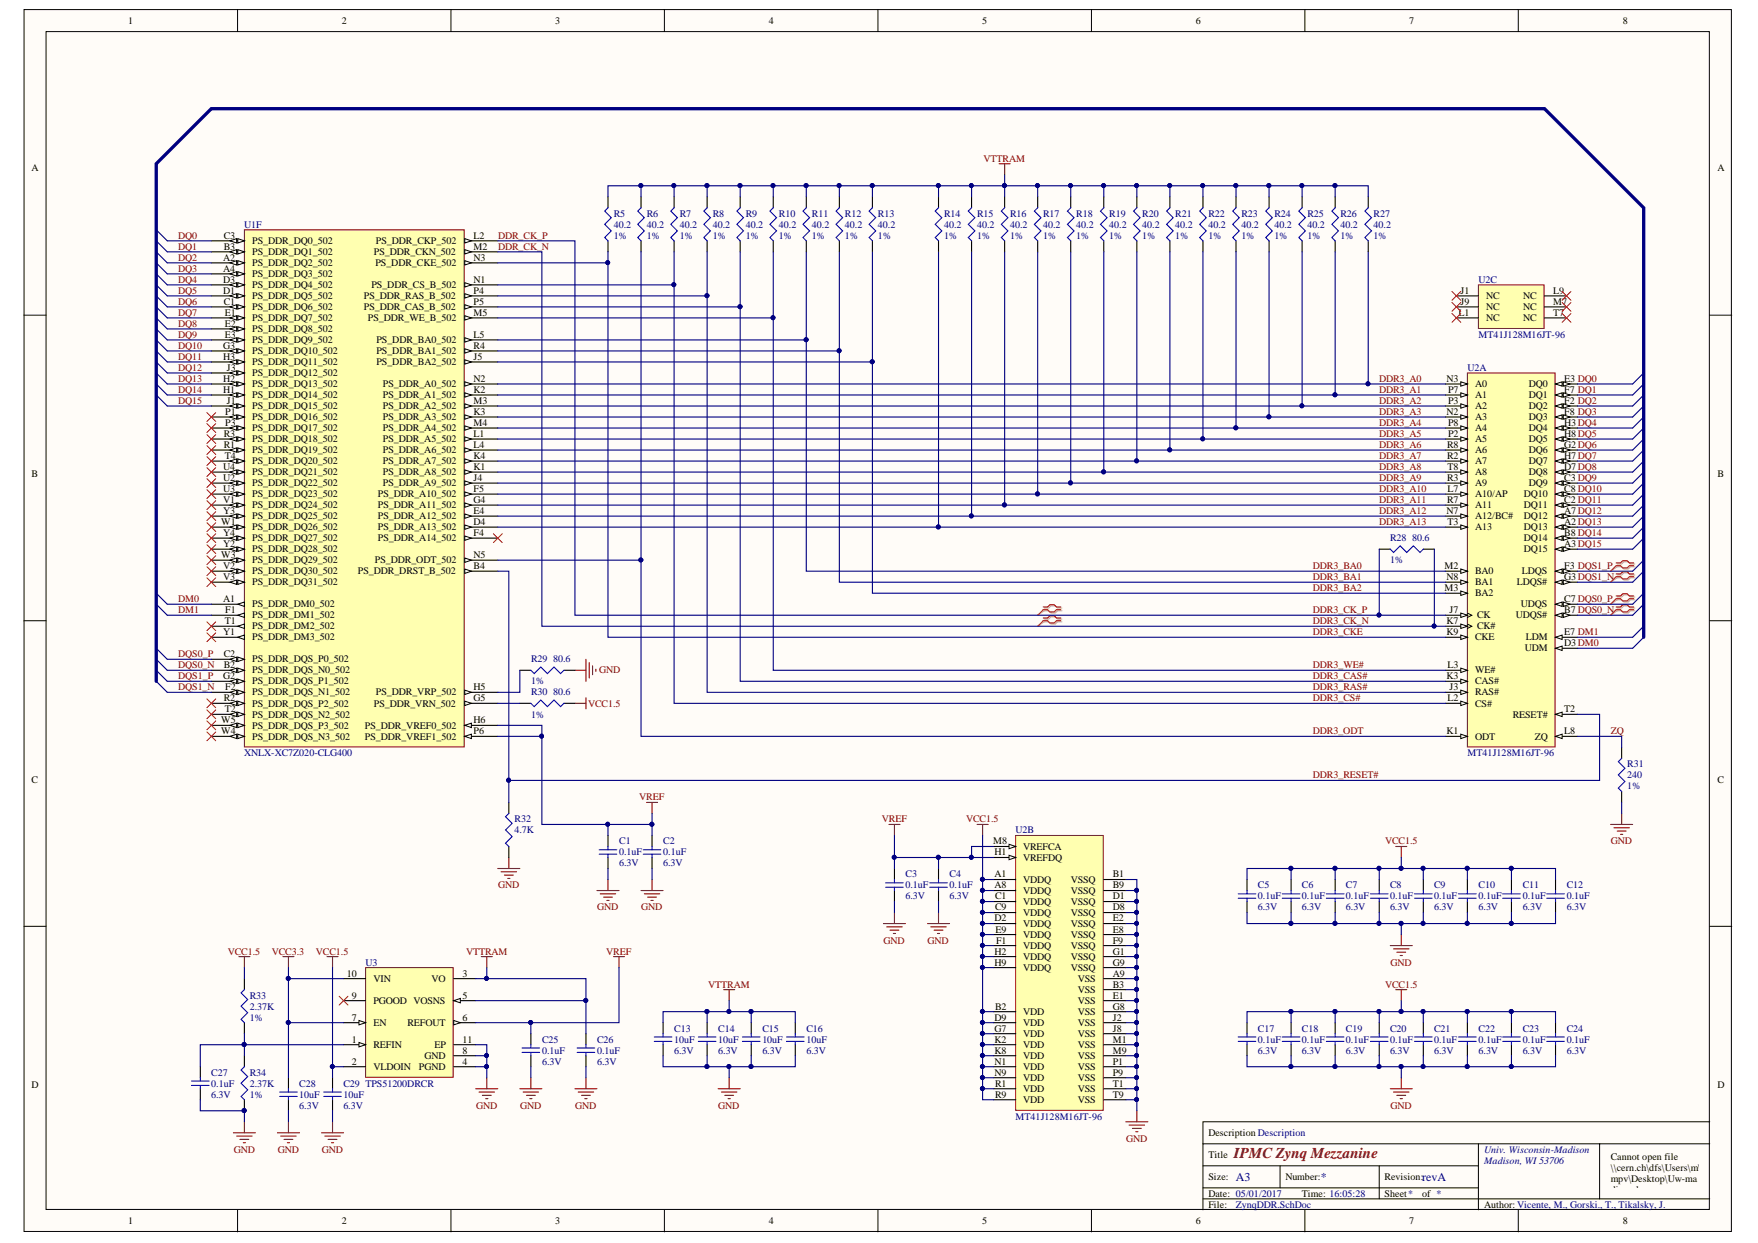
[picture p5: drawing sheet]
<svg xmlns="http://www.w3.org/2000/svg" width="297mm" height="210mm" viewBox="0 0 297 210" stroke-linecap="round" stroke-linejoin="round" font-family="sans-serif">
<defs><g id="words">
<text font-size="2.5" fill="#800000" x="208.5" y="195.6">IPMC Zynq Mezzanine</text>
<g font-size="2" fill="#000080">
<text x="208.8" y="199.4">A3</text>
<text x="223.2" y="199.4">*</text>
<text x="240.3" y="199.4">revA</text>
</g>
<g font-size="1.7">
<text x="21.7" y="4.1">1</text>
<text x="57.8" y="4.1">2</text>
<text x="93.8" y="4.1">3</text>
<text x="129.9" y="4.1">4</text>
<text x="165.9" y="4.1">5</text>
<text x="202.1" y="4.1">6</text>
<text x="238.1" y="4.1">7</text>
<text x="274.2" y="4.1">8</text>
<text x="5.3" y="28.9">A</text>
<text x="290.2" y="28.9">A</text>
<text x="37.8" y="40.3">C3</text>
<text x="42.6" y="41.2">PS_DDR_DQ0_502</text>
<text x="63.5" y="41.2">PS_DDR_CKP_502</text>
<text x="80" y="40.3">L2</text>
<text x="37.7" y="47.7">D3</text>
<text x="37.7" y="45.9">A4</text>
<text x="37.7" y="44">A2</text>
<text x="37.8" y="42.2">B3</text>
<text x="42.6" y="46.8">PS_DDR_DQ3_502</text>
<text x="42.6" y="44.9">PS_DDR_DQ2_502</text>
<text x="42.6" y="43.1">PS_DDR_DQ1_502</text>
<text x="63.2" y="43.1">PS_DDR_CKN_502</text>
<text x="63.4" y="44.9">PS_DDR_CKE_502</text>
<text x="80" y="47.7">N1</text>
<text x="80" y="44">N3</text>
<text x="80" y="42.2">M2</text>
<text x="37.7" y="49.6">D1</text>
<text x="37.8" y="51.5">C1</text>
<text x="38" y="53.3">E1</text>
<text x="42.6" y="52.4">PS_DDR_DQ6_502</text>
<text x="42.6" y="50.5">PS_DDR_DQ5_502</text>
<text x="42.6" y="48.7">PS_DDR_DQ4_502</text>
<text x="61.5" y="52.4">PS_DDR_CAS_B_502</text>
<text x="61.5" y="50.5">PS_DDR_RAS_B_502</text>
<text x="62.8" y="48.7">PS_DDR_CS_B_502</text>
<text x="80" y="53.3">M5</text>
<text x="80" y="51.5">P5</text>
<text x="80" y="49.6">P4</text>
<text x="246.5" y="53.3">L1</text>
<text x="246.8" y="49.6">J1</text>
<text x="246.8" y="51.5">J9</text>
<text x="251.1" y="50.5">NC</text>
<text x="251.1" y="52.4">NC</text>
<text x="257.4" y="50.5">NC</text>
<text x="257.4" y="52.4">NC</text>
<text x="262.4" y="49.6">L9</text>
<text x="262.4" y="51.5">M7</text>
<text x="262.4" y="53.3">T7</text>
<text x="37.7" y="58.9">G3</text>
<text x="38" y="57">E3</text>
<text x="38" y="55.2">E2</text>
<text x="42.6" y="59.8">PS_DDR_DQ10_502</text>
<text x="42.6" y="58">PS_DDR_DQ9_502</text>
<text x="42.6" y="56.1">PS_DDR_DQ8_502</text>
<text x="42.6" y="54.2">PS_DDR_DQ7_502</text>
<text x="62.2" y="54.2">PS_DDR_WE_B_502</text>
<text x="63.6" y="59.8">PS_DDR_BA1_502</text>
<text x="63.6" y="58">PS_DDR_BA0_502</text>
<text x="80" y="58.9">R4</text>
<text x="80" y="57">L5</text>
<text x="251.1" y="54.2">NC</text>
<text x="257.4" y="54.2">NC</text>
<text x="37.7" y="64.5">H2</text>
<text x="37.7" y="60.7">H3</text>
<text x="38.3" y="62.6">J3</text>
<text x="42.6" y="65.4">PS_DDR_DQ13_502</text>
<text x="42.6" y="63.5">PS_DDR_DQ12_502</text>
<text x="42.6" y="61.7">PS_DDR_DQ11_502</text>
<text x="63.6" y="61.7">PS_DDR_BA2_502</text>
<text x="64.7" y="65.4">PS_DDR_A0_502</text>
<text x="80" y="64.5">N2</text>
<text x="80" y="60.7">J5</text>
<text x="244.4" y="64.5">N3</text>
<text x="249.2" y="65.4">A0</text>
<text x="258.3" y="65.4">DQ0</text>
<text x="264.3" y="64.5">E3 DQ0</text>
<text x="37.7" y="66.3">H1</text>
<text x="38.1" y="71.9">P3</text>
<text x="38.1" y="70">P1</text>
<text x="38.3" y="68.2">J1</text>
<text x="42.6" y="71">PS_DDR_DQ16_502</text>
<text x="42.6" y="69.1">PS_DDR_DQ15_502</text>
<text x="42.6" y="67.3">PS_DDR_DQ14_502</text>
<text x="64.7" y="71">PS_DDR_A3_502</text>
<text x="64.7" y="69.1">PS_DDR_A2_502</text>
<text x="64.7" y="67.3">PS_DDR_A1_502</text>
<text x="80" y="71.9">M4</text>
<text x="80" y="70">K3</text>
<text x="80" y="68.2">M3</text>
<text x="80" y="66.3">K2</text>
<text x="244.4" y="70">N2</text>
<text x="244.7" y="68.2">P3</text>
<text x="244.7" y="66.3">P7</text>
<text x="244.7" y="71.9">P8</text>
<text x="249.2" y="71">A3</text>
<text x="249.2" y="69.1">A2</text>
<text x="249.2" y="67.3">A1</text>
<text x="258.3" y="69.1">DQ2</text>
<text x="258.3" y="67.3">DQ1</text>
<text x="258.3" y="71">DQ3</text>
<text x="264.3" y="68.2">F2 DQ2</text>
<text x="264.3" y="66.3">F7 DQ1</text>
<text x="264.3" y="70">F8 DQ3</text>
<text x="264.3" y="71.9">H3DQ4</text>
<text x="37.8" y="75.6">R1</text>
<text x="37.8" y="73.8">R3</text>
<text x="38" y="77.5">T4</text>
<text x="42.6" y="76.6">PS_DDR_DQ19_502</text>
<text x="42.6" y="74.7">PS_DDR_DQ18_502</text>
<text x="42.6" y="72.8">PS_DDR_DQ17_502</text>
<text x="64.7" y="76.6">PS_DDR_A6_502</text>
<text x="64.7" y="74.7">PS_DDR_A5_502</text>
<text x="64.7" y="72.8">PS_DDR_A4_502</text>
<text x="80" y="77.5">K4</text>
<text x="80" y="75.6">L4</text>
<text x="80" y="73.8">L1</text>
<text x="244.5" y="77.5">R2</text>
<text x="244.5" y="75.6">R8</text>
<text x="244.7" y="73.8">P2</text>
<text x="249.2" y="74.7">A5</text>
<text x="249.2" y="72.8">A4</text>
<text x="249.2" y="76.6">A6</text>
<text x="258.3" y="76.6">DQ6</text>
<text x="258.3" y="72.8">DQ4</text>
<text x="258.3" y="74.7">DQ5</text>
<text x="264.3" y="75.6">G2DQ6</text>
<text x="264.3" y="77.5">H7DQ7</text>
<text x="264.3" y="73.8">H8DQ5</text>
<text x="5.3" y="80.5">B</text>
<text x="37.7" y="83.1">U3</text>
<text x="37.7" y="81.2">U2</text>
<text x="37.7" y="79.3">U4</text>
<text x="42.6" y="84">PS_DDR_DQ23_502</text>
<text x="42.6" y="82.1">PS_DDR_DQ22_502</text>
<text x="42.6" y="80.3">PS_DDR_DQ21_502</text>
<text x="42.6" y="78.4">PS_DDR_DQ20_502</text>
<text x="63.9" y="84">PS_DDR_A10_502</text>
<text x="64.7" y="82.1">PS_DDR_A9_502</text>
<text x="64.7" y="80.3">PS_DDR_A8_502</text>
<text x="64.7" y="78.4">PS_DDR_A7_502</text>
<text x="80" y="83.1">F5</text>
<text x="80" y="81.2">J4</text>
<text x="80" y="79.3">K1</text>
<text x="244.5" y="81.2">R3</text>
<text x="244.6" y="83.1">L7</text>
<text x="244.6" y="79.3">T8</text>
<text x="249.2" y="84">A10/AP</text>
<text x="249.2" y="78.4">A7</text>
<text x="249.2" y="82.1">A9</text>
<text x="249.2" y="80.3">A8</text>
<text x="257.4" y="84">DQ10</text>
<text x="258.3" y="82.1">DQ9</text>
<text x="258.3" y="80.3">DQ8</text>
<text x="258.3" y="78.4">DQ7</text>
<text x="264.3" y="81.2">C3 DQ9</text>
<text x="264.3" y="83.1">C8 DQ10</text>
<text x="264.3" y="79.3">D7DQ8</text>
<text x="290.2" y="80.5">B</text>
<text x="37.4" y="88.6">W1</text>
<text x="37.7" y="86.8">Y3</text>
<text x="37.7" y="84.9">V1</text>
<text x="42.6" y="89.6">PS_DDR_DQ26_502</text>
<text x="42.6" y="87.7">PS_DDR_DQ25_502</text>
<text x="42.6" y="85.8">PS_DDR_DQ24_502</text>
<text x="63.9" y="89.6">PS_DDR_A13_502</text>
<text x="63.9" y="87.7">PS_DDR_A12_502</text>
<text x="63.9" y="85.8">PS_DDR_A11_502</text>
<text x="80" y="88.6">D4</text>
<text x="80" y="86.8">E4</text>
<text x="80" y="84.9">G4</text>
<text x="244.4" y="86.8">N7</text>
<text x="244.5" y="84.9">R7</text>
<text x="244.6" y="88.6">T3</text>
<text x="249.2" y="87.7">A12/BC#</text>
<text x="249.2" y="85.8">A11</text>
<text x="249.2" y="89.6">A13</text>
<text x="257.4" y="89.6">DQ13</text>
<text x="257.4" y="87.7">DQ12</text>
<text x="257.4" y="85.8">DQ11</text>
<text x="264.3" y="88.6">A2DQ13</text>
<text x="264.3" y="86.8">A7DQ12</text>
<text x="264.3" y="84.9">C2 DQ11</text>
<text x="37.4" y="94.2">W3</text>
<text x="37.7" y="92.4">Y2</text>
<text x="37.7" y="90.5">Y4</text>
<text x="42.6" y="95.1">PS_DDR_DQ29_502</text>
<text x="42.6" y="93.3">PS_DDR_DQ28_502</text>
<text x="42.6" y="91.4">PS_DDR_DQ27_502</text>
<text x="63.3" y="95.1">PS_DDR_ODT_502</text>
<text x="63.9" y="91.4">PS_DDR_A14_502</text>
<text x="80" y="94.2">N5</text>
<text x="80" y="90.5">F4</text>
<text x="257.4" y="93.3">DQ15</text>
<text x="257.4" y="91.4">DQ14</text>
<text x="264.3" y="92.4">A3DQ15</text>
<text x="264.3" y="90.5">B8 DQ14</text>
<text x="37.7" y="101.6">A1</text>
<text x="37.7" y="97.9">V3</text>
<text x="37.7" y="96.1">V2</text>
<text x="42.6" y="98.9">PS_DDR_DQ31_502</text>
<text x="42.6" y="97">PS_DDR_DQ30_502</text>
<text x="60.5" y="97">PS_DDR_DRST_B_502</text>
<text x="80" y="96.1">B4</text>
<text x="244.1" y="96.1">M2</text>
<text x="244.1" y="99.8">M3</text>
<text x="244.4" y="97.9">N8</text>
<text x="249.2" y="97">BA0</text>
<text x="249.2" y="100.7">BA2</text>
<text x="249.2" y="98.9">BA1</text>
<text x="256.3" y="98.9">LDQS#</text>
<text x="257.1" y="97">LDQS</text>
<text x="264.3" y="101.6">C7 DQS0_P</text>
<text x="264.3" y="96.1">F3 DQS1_P</text>
<text x="264.3" y="97.9">G3DQS1_N</text>
<text x="37.7" y="107.2">Y1</text>
<text x="38" y="105.4">T1</text>
<text x="38.1" y="103.5">F1</text>
<text x="42.6" y="106.3">PS_DDR_DM2_502</text>
<text x="42.6" y="104.4">PS_DDR_DM1_502</text>
<text x="42.6" y="102.6">PS_DDR_DM0_502</text>
<text x="244.4" y="105.4">K7</text>
<text x="244.4" y="107.2">K9</text>
<text x="244.9" y="103.5">J7</text>
<text x="249.6" y="104.4">CK</text>
<text x="249.6" y="106.3">CK#</text>
<text x="256.1" y="104.4">UDQS#</text>
<text x="256.9" y="102.6">UDQS</text>
<text x="264.3" y="103.5">B7 DQS0_N</text>
<text x="264.3" y="107.2">E7 DM1</text>
<text x="37.8" y="112.8">B2</text>
<text x="37.8" y="110.9">C2</text>
<text x="42.6" y="113.7">PS_DDR_DQS_N0_502</text>
<text x="42.6" y="111.9">PS_DDR_DQS_P0_502</text>
<text x="42.6" y="108.2">PS_DDR_DM3_502</text>
<text x="244.6" y="112.8">L3</text>
<text x="249.2" y="108.2">CKE</text>
<text x="249.2" y="113.7">WE#</text>
<text x="257.6" y="110">UDM</text>
<text x="257.8" y="108.2">LDM</text>
<text x="264.3" y="109.1">D3DM0</text>
<text x="37.7" y="114.7">G2</text>
<text x="37.8" y="118.4">R2</text>
<text x="38.1" y="116.5">F2</text>
<text x="42.6" y="119.3">PS_DDR_DQS_P2_502</text>
<text x="42.6" y="117.4">PS_DDR_DQS_N1_502</text>
<text x="42.6" y="115.6">PS_DDR_DQS_P1_502</text>
<text x="63.2" y="119.3">PS_DDR_VRN_502</text>
<text x="63.5" y="117.4">PS_DDR_VRP_502</text>
<text x="80" y="118.4">G5</text>
<text x="80" y="116.5">H5</text>
<text x="244.4" y="114.7">K3</text>
<text x="244.6" y="118.4">L2</text>
<text x="244.9" y="116.5">J3</text>
<text x="249.2" y="117.4">RAS#</text>
<text x="249.2" y="115.6">CAS#</text>
<text x="249.2" y="119.3">CS#</text>
<text x="37.4" y="124">W4</text>
<text x="37.4" y="122.1">W5</text>
<text x="38" y="120.2">T2</text>
<text x="42.6" y="124.9">PS_DDR_DQS_N3_502</text>
<text x="42.6" y="123">PS_DDR_DQS_P3_502</text>
<text x="42.6" y="121.2">PS_DDR_DQS_N2_502</text>
<text x="61.7" y="124.9">PS_DDR_VREF1_502</text>
<text x="61.7" y="123">PS_DDR_VREF0_502</text>
<text x="80" y="124">P6</text>
<text x="80" y="122.1">H6</text>
<text x="244.4" y="124">K1</text>
<text x="249.2" y="124.9">ODT</text>
<text x="255.6" y="121.2">RESET#</text>
<text x="259.3" y="124.9">ZQ</text>
<text x="264.3" y="124">L8</text>
<text x="264.3" y="120.2">T2</text>
<text x="5.3" y="132.2">C</text>
<text x="290.2" y="132.2">C</text>
<text x="167.8" y="142.5">M8</text>
<text x="172.9" y="143.5">VREFCA</text>
<text x="168.1" y="148.1">A1</text>
<text x="168.1" y="150">A8</text>
<text x="168.1" y="144.4">H1</text>
<text x="172.9" y="149">VDDQ</text>
<text x="172.9" y="145.3">VREFDQ</text>
<text x="180.9" y="149">VSSQ</text>
<text x="188" y="148.1">B1</text>
<text x="188" y="150">B9</text>
<text x="168.1" y="155.6">D2</text>
<text x="168.1" y="151.8">C1</text>
<text x="168.1" y="153.7">C9</text>
<text x="172.9" y="150.9">VDDQ</text>
<text x="172.9" y="152.8">VDDQ</text>
<text x="172.9" y="154.6">VDDQ</text>
<text x="180.9" y="150.9">VSSQ</text>
<text x="180.9" y="152.8">VSSQ</text>
<text x="180.9" y="154.6">VSSQ</text>
<text x="188" y="151.8">D1</text>
<text x="188" y="153.7">D8</text>
<text x="188" y="155.6">E2</text>
<text x="168.1" y="161.2">H2</text>
<text x="168.2" y="157.5">E9</text>
<text x="168.3" y="159.4">F1</text>
<text x="172.9" y="156.6">VDDQ</text>
<text x="172.9" y="158.4">VDDQ</text>
<text x="172.9" y="160.3">VDDQ</text>
<text x="180.9" y="156.6">VSSQ</text>
<text x="180.9" y="158.4">VSSQ</text>
<text x="180.9" y="160.3">VSSQ</text>
<text x="188" y="157.5">E8</text>
<text x="188" y="159.4">F9</text>
<text x="188" y="161.2">G1</text>
<text x="58.6" y="164.9">10</text>
<text x="63.1" y="165.9">VIN</text>
<text x="72.9" y="165.9">VO</text>
<text x="78.1" y="164.9">3</text>
<text x="168.1" y="163.1">H9</text>
<text x="172.9" y="162.1">VDDQ</text>
<text x="172.9" y="164">VDDQ</text>
<text x="180.9" y="162.1">VSSQ</text>
<text x="180.9" y="164">VSSQ</text>
<text x="182.1" y="165.9">VSS</text>
<text x="182.1" y="167.7">VSS</text>
<text x="188" y="164.9">A9</text>
<text x="188" y="166.8">B3</text>
<text x="188" y="163.1">G9</text>
<text x="59.5" y="172.4">7</text>
<text x="59.5" y="168.7">9</text>
<text x="63.1" y="173.3">EN</text>
<text x="63.1" y="169.6">PGOOD VOSNS</text>
<text x="68.8" y="173.3">REFOUT</text>
<text x="78.1" y="168.7">5</text>
<text x="78.1" y="172.4">6</text>
<text x="168.1" y="172.4">D9</text>
<text x="168.1" y="170.5">B2</text>
<text x="172.9" y="171.4">VDD</text>
<text x="172.9" y="173.3">VDD</text>
<text x="182.1" y="169.6">VSS</text>
<text x="182.1" y="171.4">VSS</text>
<text x="182.1" y="173.3">VSS</text>
<text x="188" y="168.7">E1</text>
<text x="188" y="170.5">G8</text>
<text x="188" y="172.4">J2</text>
<text x="59.5" y="176.1">1</text>
<text x="59.5" y="179.8">2</text>
<text x="63.1" y="177">REFIN</text>
<text x="71.7" y="178.9">GND</text>
<text x="73.4" y="177">EP</text>
<text x="78.1" y="179.8">4</text>
<text x="78.1" y="177.9">8</text>
<text x="78.1" y="176.1">11</text>
<text x="168.1" y="174.2">G7</text>
<text x="168.1" y="176.1">K2</text>
<text x="168.1" y="177.9">K8</text>
<text x="168.1" y="179.8">N1</text>
<text x="172.9" y="175.2">VDD</text>
<text x="172.9" y="177">VDD</text>
<text x="172.9" y="178.9">VDD</text>
<text x="182.1" y="175.2">VSS</text>
<text x="182.1" y="177">VSS</text>
<text x="182.1" y="178.9">VSS</text>
<text x="188" y="174.2">J8</text>
<text x="188" y="176.1">M1</text>
<text x="188" y="177.9">M9</text>
<text x="188" y="179.8">P1</text>
<text x="5.3" y="183.7">D</text>
<text x="63.1" y="180.7">VLDOIN</text>
<text x="70.8" y="180.7">PGND</text>
<text x="168.1" y="181.7">N9</text>
<text x="168.1" y="183.5">R1</text>
<text x="168.1" y="185.4">R9</text>
<text x="172.9" y="180.7">VDD</text>
<text x="172.9" y="182.6">VDD</text>
<text x="172.9" y="184.5">VDD</text>
<text x="182.1" y="180.7">VSS</text>
<text x="182.1" y="182.6">VSS</text>
<text x="182.1" y="184.5">VSS</text>
<text x="188" y="181.7">P9</text>
<text x="188" y="183.5">T1</text>
<text x="188" y="185.4">T9</text>
<text x="290.2" y="183.7">D</text>
<text x="172.9" y="186.3">VDD</text>
<text x="182.1" y="186.3">VSS</text>
<text x="204.2" y="191.9">Description Description</text>
<text x="204.2" y="195.6">Title</text>
<text x="272.2" y="195.9">Cannot open file</text>
<text x="272.2" y="197.8">\\cern.ch\dfs\Users\m\</text>
<text x="204.2" y="199.3">Size:</text>
<text x="204.2" y="202.1">Date: 05/01/2017</text>
<text x="204.2" y="204">File:</text>
<text x="217.2" y="199.3">Number:</text>
<text x="220" y="202.1">Time: 16:05:28</text>
<text x="233.9" y="199.3">Revision:</text>
<text x="233.9" y="202.1">Sheet*</text>
<text x="240.3" y="202.1">of *</text>
<text x="250.8" y="204">Author: Vicente, M., Gorski., T., Tikalsky, J.</text>
<text x="272.2" y="199.7">mpv\Desktop\Uw-ma</text>
<text x="272.2" y="201.5">dison-logo.png</text>
<text x="21.7" y="206.8">1</text>
<text x="57.8" y="206.8">2</text>
<text x="93.8" y="206.8">3</text>
<text x="129.9" y="206.8">4</text>
<text x="165.9" y="206.8">5</text>
<text x="202.1" y="206.8">6</text>
<text x="238.1" y="206.8">7</text>
<text x="274.2" y="206.8">8</text>
</g>
<g font-size="1.7" fill="#800000">
<text x="166.2" y="27.3">VTTRAM</text>
<text x="30.1" y="40.3">DQ0</text>
<text x="84.2" y="40.3">DDR_CK_P</text>
<text x="30.1" y="42.2">DQ1</text>
<text x="30.1" y="44">DQ2</text>
<text x="30.1" y="45.9">DQ3</text>
<text x="30.1" y="47.7">DQ4</text>
<text x="84.2" y="42.2">DDR_CK_N</text>
<text x="30.1" y="49.6">DQ5</text>
<text x="30.1" y="51.5">DQ6</text>
<text x="30.1" y="53.3">DQ7</text>
<text x="30.1" y="55.2">DQ8</text>
<text x="30.1" y="57">DQ9</text>
<text x="30.1" y="58.9">DQ10</text>
<text x="30.1" y="60.7">DQ11</text>
<text x="30.1" y="62.6">DQ12</text>
<text x="30.1" y="64.5">DQ13</text>
<text x="233" y="64.5">DDR3_A0</text>
<text x="30.1" y="66.3">DQ14</text>
<text x="30.1" y="68.2">DQ15</text>
<text x="233" y="66.3">DDR3_A1</text>
<text x="233" y="68.2">DDR3_A2</text>
<text x="233" y="70">DDR3_A3</text>
<text x="233" y="71.9">DDR3_A4</text>
<text x="233" y="73.8">DDR3_A5</text>
<text x="233" y="75.6">DDR3_A6</text>
<text x="233" y="77.5">DDR3_A7</text>
<text x="233" y="79.3">DDR3_A8</text>
<text x="233" y="81.2">DDR3_A9</text>
<text x="233" y="83.1">DDR3_A10</text>
<text x="233" y="84.9">DDR3_A11</text>
<text x="233" y="86.8">DDR3_A12</text>
<text x="233" y="88.6">DDR3_A13</text>
<text x="30.1" y="101.6">DM0</text>
<text x="221.8" y="96.1">DDR3_BA0</text>
<text x="221.8" y="97.9">DDR3_BA1</text>
<text x="221.8" y="99.8">DDR3_BA2</text>
<text x="30.1" y="103.5">DM1</text>
<text x="221.8" y="103.5">DDR3_CK_P</text>
<text x="221.8" y="105.4">DDR3_CK_N</text>
<text x="221.8" y="107.2">DDR3_CKE</text>
<text x="30.1" y="110.9">DQS0_P</text>
<text x="30.1" y="112.8">DQS0_N</text>
<text x="101.2" y="113.7">GND</text>
<text x="221.8" y="112.8">DDR3_WE#</text>
<text x="30.1" y="114.7">DQS1_P</text>
<text x="30.1" y="116.5">DQS1_N</text>
<text x="99.4" y="119.3">VCC1.5</text>
<text x="221.8" y="114.7">DDR3_CAS#</text>
<text x="221.8" y="116.5">DDR3_RAS#</text>
<text x="221.8" y="118.4">DDR3_CS#</text>
<text x="221.8" y="124">DDR3_ODT</text>
<text x="272.2" y="124">ZQ</text>
<text x="221.8" y="131.4">DDR3_RESET#</text>
<text x="108" y="135.1">VREF</text>
<text x="149" y="138.8">VREF</text>
<text x="163.2" y="138.8">VCC1.5</text>
<text x="234" y="142.5">VCC1.5</text>
<text x="272.2" y="142.5">GND</text>
<text x="84.2" y="150">GND</text>
<text x="100.9" y="153.7">GND</text>
<text x="108.3" y="153.7">GND</text>
<text x="38.5" y="161.2">VCC1.5</text>
<text x="45.9" y="161.2">VCC3.3</text>
<text x="53.4" y="161.2">VCC1.5</text>
<text x="78.7" y="161.2">VTTRAM</text>
<text x="102.4" y="161.2">VREF</text>
<text x="149.3" y="159.4">GND</text>
<text x="156.7" y="159.4">GND</text>
<text x="119.7" y="166.8">VTTRAM</text>
<text x="234" y="166.8">VCC1.5</text>
<text x="235" y="163.1">GND</text>
<text x="80.4" y="187.2">GND</text>
<text x="87.9" y="187.2">GND</text>
<text x="97.2" y="187.2">GND</text>
<text x="121.4" y="187.2">GND</text>
<text x="235" y="187.2">GND</text>
<text x="39.5" y="194.7">GND</text>
<text x="46.9" y="194.7">GND</text>
<text x="54.4" y="194.7">GND</text>
<text x="190.3" y="192.8">GND</text>
</g>
<g font-size="1.7" fill="#000080">
<text x="41.3" y="38.4">U1F</text>
<text x="103.7" y="40.3">1%</text>
<text x="103.7" y="38.4">40.2</text>
<text x="103.7" y="36.6">R5</text>
<text x="109.3" y="40.3">1%</text>
<text x="109.3" y="38.4">40.2</text>
<text x="109.3" y="36.6">R6</text>
<text x="114.9" y="40.3">1%</text>
<text x="114.9" y="38.4">40.2</text>
<text x="114.9" y="36.6">R7</text>
<text x="120.4" y="40.3">1%</text>
<text x="120.4" y="38.4">40.2</text>
<text x="120.4" y="36.6">R8</text>
<text x="126" y="40.3">1%</text>
<text x="126" y="38.4">40.2</text>
<text x="126" y="36.6">R9</text>
<text x="131.6" y="40.3">1%</text>
<text x="131.6" y="38.4">40.2</text>
<text x="131.6" y="36.6">R10</text>
<text x="137.2" y="40.3">1%</text>
<text x="137.2" y="38.4">40.2</text>
<text x="137.2" y="36.6">R11</text>
<text x="142.8" y="40.3">1%</text>
<text x="142.8" y="38.4">40.2</text>
<text x="142.8" y="36.6">R12</text>
<text x="148.3" y="40.3">1%</text>
<text x="148.3" y="38.4">40.2</text>
<text x="148.3" y="36.6">R13</text>
<text x="159.5" y="40.3">1%</text>
<text x="159.5" y="38.4">40.2</text>
<text x="159.5" y="36.6">R14</text>
<text x="165.1" y="40.3">1%</text>
<text x="165.1" y="38.4">40.2</text>
<text x="165.1" y="36.6">R15</text>
<text x="170.7" y="40.3">1%</text>
<text x="170.7" y="38.4">40.2</text>
<text x="170.7" y="36.6">R16</text>
<text x="176.3" y="40.3">1%</text>
<text x="176.3" y="38.4">40.2</text>
<text x="176.3" y="36.6">R17</text>
<text x="181.8" y="40.3">1%</text>
<text x="181.8" y="38.4">40.2</text>
<text x="181.8" y="36.6">R18</text>
<text x="187.4" y="40.3">1%</text>
<text x="187.4" y="38.4">40.2</text>
<text x="187.4" y="36.6">R19</text>
<text x="193" y="40.3">1%</text>
<text x="193" y="38.4">40.2</text>
<text x="193" y="36.6">R20</text>
<text x="198.6" y="40.3">1%</text>
<text x="198.6" y="38.4">40.2</text>
<text x="198.6" y="36.6">R21</text>
<text x="204.2" y="40.3">1%</text>
<text x="204.2" y="38.4">40.2</text>
<text x="204.2" y="36.6">R22</text>
<text x="209.7" y="40.3">1%</text>
<text x="209.7" y="38.4">40.2</text>
<text x="209.7" y="36.6">R23</text>
<text x="215.3" y="40.3">1%</text>
<text x="215.3" y="38.4">40.2</text>
<text x="215.3" y="36.6">R24</text>
<text x="220.9" y="40.3">1%</text>
<text x="220.9" y="38.4">40.2</text>
<text x="220.9" y="36.6">R25</text>
<text x="226.5" y="40.3">1%</text>
<text x="226.5" y="38.4">40.2</text>
<text x="226.5" y="36.6">R26</text>
<text x="232.1" y="40.3">1%</text>
<text x="232.1" y="38.4">40.2</text>
<text x="232.1" y="36.6">R27</text>
<text x="249.8" y="47.7">U2C</text>
<text x="249.8" y="57">MT41J128M16JT-96</text>
<text x="248" y="62.6">U2A</text>
<text x="234.9" y="95.1">1%</text>
<text x="234.9" y="91.4">R28</text>
<text x="238.6" y="91.4">80.6</text>
<text x="89.7" y="111.9">R29</text>
<text x="93.5" y="111.9">80.6</text>
<text x="89.7" y="115.6">1%</text>
<text x="89.7" y="117.4">R30</text>
<text x="93.5" y="117.4">80.6</text>
<text x="89.7" y="121.2">1%</text>
<text x="41.3" y="127.7">XNLX-XC7Z020-CLG400</text>
<text x="248" y="127.7">MT41J128M16JT-96</text>
<text x="275" y="131.4">240</text>
<text x="275" y="129.5">R31</text>
<text x="275" y="133.2">1%</text>
<text x="86.9" y="140.7">4.7K</text>
<text x="86.9" y="138.8">R32</text>
<text x="104.6" y="142.5">C1</text>
<text x="112.1" y="142.5">C2</text>
<text x="171.6" y="140.7">U2B</text>
<text x="104.6" y="146.3">6.3V</text>
<text x="104.6" y="144.4">0.1uF</text>
<text x="112.1" y="146.3">6.3V</text>
<text x="112.1" y="144.4">0.1uF</text>
<text x="153" y="150">0.1uF</text>
<text x="153" y="148.1">C3</text>
<text x="160.4" y="150">0.1uF</text>
<text x="160.4" y="148.1">C4</text>
<text x="212.5" y="150">C5</text>
<text x="220" y="150">C6</text>
<text x="227.4" y="150">C7</text>
<text x="234.9" y="150">C8</text>
<text x="242.3" y="150">C9</text>
<text x="249.8" y="150">C10</text>
<text x="257.3" y="150">C11</text>
<text x="264.7" y="150">C12</text>
<text x="153" y="151.8">6.3V</text>
<text x="160.4" y="151.8">6.3V</text>
<text x="212.5" y="153.7">6.3V</text>
<text x="212.5" y="151.8">0.1uF</text>
<text x="220" y="153.7">6.3V</text>
<text x="220" y="151.8">0.1uF</text>
<text x="227.4" y="153.7">6.3V</text>
<text x="227.4" y="151.8">0.1uF</text>
<text x="234.9" y="153.7">6.3V</text>
<text x="234.9" y="151.8">0.1uF</text>
<text x="242.3" y="153.7">6.3V</text>
<text x="242.3" y="151.8">0.1uF</text>
<text x="249.8" y="153.7">6.3V</text>
<text x="249.8" y="151.8">0.1uF</text>
<text x="257.3" y="153.7">6.3V</text>
<text x="257.3" y="151.8">0.1uF</text>
<text x="264.7" y="153.7">6.3V</text>
<text x="264.7" y="151.8">0.1uF</text>
<text x="61.7" y="163.1">U3</text>
<text x="42.2" y="172.4">1%</text>
<text x="42.2" y="170.5">2.37K</text>
<text x="42.2" y="168.7">R33</text>
<text x="91.6" y="179.8">6.3V</text>
<text x="91.6" y="177.9">0.1uF</text>
<text x="91.6" y="176.1">C25</text>
<text x="100.9" y="179.8">6.3V</text>
<text x="100.9" y="177.9">0.1uF</text>
<text x="100.9" y="176.1">C26</text>
<text x="113.9" y="177.9">6.3V</text>
<text x="113.9" y="176.1">10uF</text>
<text x="113.9" y="174.2">C13</text>
<text x="121.4" y="177.9">6.3V</text>
<text x="121.4" y="176.1">10uF</text>
<text x="121.4" y="174.2">C14</text>
<text x="128.8" y="177.9">6.3V</text>
<text x="128.8" y="176.1">10uF</text>
<text x="128.8" y="174.2">C15</text>
<text x="136.3" y="177.9">6.3V</text>
<text x="136.3" y="176.1">10uF</text>
<text x="136.3" y="174.2">C16</text>
<text x="212.5" y="177.9">6.3V</text>
<text x="212.5" y="176.1">0.1uF</text>
<text x="212.5" y="174.2">C17</text>
<text x="220" y="177.9">6.3V</text>
<text x="220" y="176.1">0.1uF</text>
<text x="220" y="174.2">C18</text>
<text x="227.4" y="177.9">6.3V</text>
<text x="227.4" y="176.1">0.1uF</text>
<text x="227.4" y="174.2">C19</text>
<text x="234.9" y="177.9">6.3V</text>
<text x="234.9" y="176.1">0.1uF</text>
<text x="234.9" y="174.2">C20</text>
<text x="242.3" y="177.9">6.3V</text>
<text x="242.3" y="176.1">0.1uF</text>
<text x="242.3" y="174.2">C21</text>
<text x="249.8" y="177.9">6.3V</text>
<text x="249.8" y="176.1">0.1uF</text>
<text x="249.8" y="174.2">C22</text>
<text x="257.3" y="177.9">6.3V</text>
<text x="257.3" y="176.1">0.1uF</text>
<text x="257.3" y="174.2">C23</text>
<text x="264.7" y="177.9">6.3V</text>
<text x="264.7" y="176.1">0.1uF</text>
<text x="264.7" y="174.2">C24</text>
<text x="35.7" y="185.4">6.3V</text>
<text x="35.7" y="183.5">0.1uF</text>
<text x="35.7" y="181.7">C27</text>
<text x="42.2" y="185.4">1%</text>
<text x="42.2" y="183.5">2.37K</text>
<text x="42.2" y="181.7">R34</text>
<text x="50.6" y="185.4">10uF</text>
<text x="50.6" y="183.5">C28</text>
<text x="58" y="185.4">10uF</text>
<text x="58" y="183.5">C29 TPS51200DRCR</text>
<text x="50.6" y="187.2">6.3V</text>
<text x="58" y="187.2">6.3V</text>
<text x="171.6" y="189.1">MT41J128M16JT-96</text>
<text x="250.8" y="194.7">Univ. Wisconsin-Madison</text>
<text x="250.8" y="196.5">Madison, WI 53706</text>
<text x="208.8" y="204">ZynqDDR.SchDoc</text>
</g>
</g></defs>
<g fill="#fffcf8" stroke="#000" stroke-width=".17">
<path d="M4.1 1.6h288.4v206.4h-288.4z"/>
<path d="M7.8 5.3h281v198.9h-281z"/>
</g>
<g fill="none" stroke="#000" stroke-width=".17">
<path d="M40.1 1.6v3.7M76.2 1.6v3.7M112.3 1.6v3.7M148.3 1.6v3.7M184.4 1.6v3.7M220.5 1.6v3.7M256.5 1.6v3.7M4.1 53.2h3.7M288.9 53.2h3.7M4.1 104.8h3.7M288.9 104.8h3.7M4.1 156.4h3.7"/>
<path d="M288.9 156.4h3.7M203.3 196.9h46.5M216.3 196.9v3.7M233 196.9v5.6M249.8 193.2v11.1M270.3 193.2h-67v11.1M288.9 193.2h-18.6v9.3M288.9 189.4h-85.6v3.8M40.1 204.3v3.7M76.2 204.3v3.7M112.3 204.3v3.7M148.3 204.3v3.7"/>
<path d="M184.4 204.3v3.7M203.3 202.5h85.6M203.3 200.6h46.5M220.5 204.3v3.7M256.5 204.3v3.7"/>
</g>
<path d="M247.9 63h14.9v63.1h-14.9z" fill="#ffffb0" stroke="#800000" stroke-width=".17"/>
<path d="M262.8 89h3.8" fill="none" stroke="#000" stroke-width=".19"/>
<path d="M262.8 89l1.1-.4v.8z" fill="#fffcf8"/>
<path d="M262.8 89l1.1-.4v.8z" fill="none" stroke="#000" stroke-width=".17"/>
<path d="M264.1 88.6l1.1 .4-1.1 .4z" fill="#fffcf8"/>
<path d="M264.1 88.6l1.1 .4-1.1 .4z" fill="none" stroke="#000" stroke-width=".17"/>
<path d="M262.8 92.7h3.8" fill="none" stroke="#000" stroke-width=".19"/>
<path d="M262.8 92.7l1.1-.3v.7z" fill="#fffcf8"/>
<path d="M262.8 92.7l1.1-.3v.7z" fill="none" stroke="#000" stroke-width=".17"/>
<path d="M264.1 92.4l1.1 .3-1.1 .4z" fill="#fffcf8"/>
<path d="M264.1 92.4l1.1 .3-1.1 .4z" fill="none" stroke="#000" stroke-width=".17"/>
<path d="M262.8 87.2h3.8" fill="none" stroke="#000" stroke-width=".19"/>
<path d="M262.8 87.2l1.1-.4v.7z" fill="#fffcf8"/>
<path d="M262.8 87.2l1.1-.4v.7z" fill="none" stroke="#000" stroke-width=".17"/>
<path d="M264.1 86.8l1.1 .4-1.1 .3z" fill="#fffcf8"/>
<path d="M264.1 86.8l1.1 .4-1.1 .3z" fill="none" stroke="#000" stroke-width=".17"/>
<path d="M262.8 103.9h3.8" fill="none" stroke="#000" stroke-width=".19"/>
<path d="M262.8 103.9l1.1-.4v.8z" fill="#fffcf8"/>
<path d="M262.8 103.9l1.1-.4v.8z" fill="none" stroke="#000" stroke-width=".17"/>
<path d="M264.1 103.5l1.1 .4-1.1 .4z" fill="#fffcf8"/>
<path d="M264.1 103.5l1.1 .4-1.1 .4z" fill="none" stroke="#000" stroke-width=".17"/>
<path d="M262.8 90.9h3.8" fill="none" stroke="#000" stroke-width=".19"/>
<path d="M262.8 90.9l1.1-.4v.7z" fill="#fffcf8"/>
<path d="M262.8 90.9l1.1-.4v.7z" fill="none" stroke="#000" stroke-width=".17"/>
<path d="M264.1 90.5l1.1 .4-1.1 .3z" fill="#fffcf8"/>
<path d="M264.1 90.5l1.1 .4-1.1 .3z" fill="none" stroke="#000" stroke-width=".17"/>
<path d="M262.8 85.3h3.8" fill="none" stroke="#000" stroke-width=".19"/>
<path d="M262.8 85.3l1.1-.4v.8z" fill="#fffcf8"/>
<path d="M262.8 85.3l1.1-.4v.8z" fill="none" stroke="#000" stroke-width=".17"/>
<path d="M264.1 84.9l1.1 .4-1.1 .4z" fill="#fffcf8"/>
<path d="M264.1 84.9l1.1 .4-1.1 .4z" fill="none" stroke="#000" stroke-width=".17"/>
<path d="M262.8 81.6h3.8" fill="none" stroke="#000" stroke-width=".19"/>
<path d="M262.8 81.6l1.1-.4v.8z" fill="#fffcf8"/>
<path d="M262.8 81.6l1.1-.4v.8z" fill="none" stroke="#000" stroke-width=".17"/>
<path d="M264.1 81.2l1.1 .4-1.1 .4z" fill="#fffcf8"/>
<path d="M264.1 81.2l1.1 .4-1.1 .4z" fill="none" stroke="#000" stroke-width=".17"/>
<path d="M262.8 102h3.8" fill="none" stroke="#000" stroke-width=".19"/>
<path d="M262.8 102l1.1-.3v.7z" fill="#fffcf8"/>
<path d="M262.8 102l1.1-.3v.7z" fill="none" stroke="#000" stroke-width=".17"/>
<path d="M264.1 101.7l1.1 .3-1.1 .4z" fill="#fffcf8"/>
<path d="M264.1 101.7l1.1 .3-1.1 .4z" fill="none" stroke="#000" stroke-width=".17"/>
<path d="M262.8 83.4h3.8" fill="none" stroke="#000" stroke-width=".19"/>
<path d="M262.8 83.4l1.1-.3v.7z" fill="#fffcf8"/>
<path d="M262.8 83.4l1.1-.3v.7z" fill="none" stroke="#000" stroke-width=".17"/>
<path d="M264.1 83.1l1.1 .3-1.1 .4z" fill="#fffcf8"/>
<path d="M264.1 83.1l1.1 .3-1.1 .4z" fill="none" stroke="#000" stroke-width=".17"/>
<path d="M262.8 109.5h3.8" fill="none" stroke="#000" stroke-width=".19"/>
<path d="M262.8 109.5l1.1-.4v.7z" fill="#fffcf8"/>
<path d="M262.8 109.5l1.1-.4v.7z" fill="none" stroke="#000" stroke-width=".17"/>
<path d="M262.8 79.7h3.8" fill="none" stroke="#000" stroke-width=".19"/>
<path d="M262.8 79.7l1.1-.4v.8z" fill="#fffcf8"/>
<path d="M262.8 79.7l1.1-.4v.8z" fill="none" stroke="#000" stroke-width=".17"/>
<path d="M264.1 79.3l1.1 .4-1.1 .4z" fill="#fffcf8"/>
<path d="M264.1 79.3l1.1 .4-1.1 .4z" fill="none" stroke="#000" stroke-width=".17"/>
<path d="M262.8 64.8h3.8" fill="none" stroke="#000" stroke-width=".19"/>
<path d="M262.8 64.8l1.1-.3v.7z" fill="#fffcf8"/>
<path d="M262.8 64.8l1.1-.3v.7z" fill="none" stroke="#000" stroke-width=".17"/>
<path d="M264.1 64.5l1.1 .3-1.1 .4z" fill="#fffcf8"/>
<path d="M264.1 64.5l1.1 .3-1.1 .4z" fill="none" stroke="#000" stroke-width=".17"/>
<path d="M262.8 107.6h3.8" fill="none" stroke="#000" stroke-width=".19"/>
<path d="M262.8 107.6l1.1-.4v.8z" fill="#fffcf8"/>
<path d="M262.8 107.6l1.1-.4v.8z" fill="none" stroke="#000" stroke-width=".17"/>
<path d="M262.8 68.6h3.8" fill="none" stroke="#000" stroke-width=".19"/>
<path d="M262.8 68.6l1.1-.4v.7z" fill="#fffcf8"/>
<path d="M262.8 68.6l1.1-.4v.7z" fill="none" stroke="#000" stroke-width=".17"/>
<path d="M264.1 68.2l1.1 .4-1.1 .3z" fill="#fffcf8"/>
<path d="M264.1 68.2l1.1 .4-1.1 .3z" fill="none" stroke="#000" stroke-width=".17"/>
<path d="M262.8 96.5h3.8" fill="none" stroke="#000" stroke-width=".19"/>
<path d="M262.8 96.5l1.1-.4v.7z" fill="#fffcf8"/>
<path d="M262.8 96.5l1.1-.4v.7z" fill="none" stroke="#000" stroke-width=".17"/>
<path d="M264.1 96.1l1.1 .4-1.1 .3z" fill="#fffcf8"/>
<path d="M264.1 96.1l1.1 .4-1.1 .3z" fill="none" stroke="#000" stroke-width=".17"/>
<path d="M262.8 66.7h3.8" fill="none" stroke="#000" stroke-width=".19"/>
<path d="M262.8 66.7l1.1-.4v.8z" fill="#fffcf8"/>
<path d="M262.8 66.7l1.1-.4v.8z" fill="none" stroke="#000" stroke-width=".17"/>
<path d="M264.1 66.3l1.1 .4-1.1 .4z" fill="#fffcf8"/>
<path d="M264.1 66.3l1.1 .4-1.1 .4z" fill="none" stroke="#000" stroke-width=".17"/>
<path d="M262.8 70.4h3.8" fill="none" stroke="#000" stroke-width=".19"/>
<path d="M262.8 70.4l1.1-.4v.8z" fill="#fffcf8"/>
<path d="M262.8 70.4l1.1-.4v.8z" fill="none" stroke="#000" stroke-width=".17"/>
<path d="M264.1 70l1.1 .4-1.1 .4z" fill="#fffcf8"/>
<path d="M264.1 70l1.1 .4-1.1 .4z" fill="none" stroke="#000" stroke-width=".17"/>
<path d="M262.8 76h3.8" fill="none" stroke="#000" stroke-width=".19"/>
<path d="M262.8 76l1.1-.4v.8z" fill="#fffcf8"/>
<path d="M262.8 76l1.1-.4v.8z" fill="none" stroke="#000" stroke-width=".17"/>
<path d="M264.1 75.6l1.1 .4-1.1 .4z" fill="#fffcf8"/>
<path d="M264.1 75.6l1.1 .4-1.1 .4z" fill="none" stroke="#000" stroke-width=".17"/>
<path d="M262.8 98.3h3.8" fill="none" stroke="#000" stroke-width=".19"/>
<path d="M262.8 98.3l1.1-.4v.8z" fill="#fffcf8"/>
<path d="M262.8 98.3l1.1-.4v.8z" fill="none" stroke="#000" stroke-width=".17"/>
<path d="M264.1 97.9l1.1 .4-1.1 .4z" fill="#fffcf8"/>
<path d="M264.1 97.9l1.1 .4-1.1 .4z" fill="none" stroke="#000" stroke-width=".17"/>
<path d="M262.8 72.3h3.8" fill="none" stroke="#000" stroke-width=".19"/>
<path d="M262.8 72.3l1.1-.4v.8z" fill="#fffcf8"/>
<path d="M262.8 72.3l1.1-.4v.8z" fill="none" stroke="#000" stroke-width=".17"/>
<path d="M264.1 71.9l1.1 .4-1.1 .4z" fill="#fffcf8"/>
<path d="M264.1 71.9l1.1 .4-1.1 .4z" fill="none" stroke="#000" stroke-width=".17"/>
<path d="M262.8 77.9h3.8" fill="none" stroke="#000" stroke-width=".19"/>
<path d="M262.8 77.9l1.1-.4v.7z" fill="#fffcf8"/>
<path d="M262.8 77.9l1.1-.4v.7z" fill="none" stroke="#000" stroke-width=".17"/>
<path d="M264.1 77.5l1.1 .4-1.1 .3z" fill="#fffcf8"/>
<path d="M264.1 77.5l1.1 .4-1.1 .3z" fill="none" stroke="#000" stroke-width=".17"/>
<path d="M262.8 74.1h3.8" fill="none" stroke="#000" stroke-width=".19"/>
<path d="M262.8 74.1l1.1-.3v.7z" fill="#fffcf8"/>
<path d="M262.8 74.1l1.1-.3v.7z" fill="none" stroke="#000" stroke-width=".17"/>
<path d="M264.1 73.8l1.1 .3-1.1 .4z" fill="#fffcf8"/>
<path d="M264.1 73.8l1.1 .3-1.1 .4z" fill="none" stroke="#000" stroke-width=".17"/>
<path d="M244.2 116.9h3.7" fill="none" stroke="#000" stroke-width=".19"/>
<path d="M246.8 116.5l1.1 .4-1.1 .4z" fill="#fffcf8"/>
<path d="M246.8 116.5l1.1 .4-1.1 .4zM247.9 103.5l.8 .4-.8 .4" fill="none" stroke="#000" stroke-width=".17"/>
<path d="M244.2 103.9h3.7" fill="none" stroke="#000" stroke-width=".19"/>
<path d="M246.8 103.5l1.1 .4-1.1 .4z" fill="#fffcf8"/>
<path d="M246.8 103.5l1.1 .4-1.1 .4z" fill="none" stroke="#000" stroke-width=".17"/>
<path d="M244.2 124.3h3.7" fill="none" stroke="#000" stroke-width=".19"/>
<path d="M246.8 124l1.1 .3-1.1 .4z" fill="#fffcf8"/>
<path d="M246.8 124l1.1 .3-1.1 .4z" fill="none" stroke="#000" stroke-width=".17"/>
<path d="M244.2 115.1h3.7" fill="none" stroke="#000" stroke-width=".19"/>
<path d="M246.8 114.7l1.1 .4-1.1 .3z" fill="#fffcf8"/>
<path d="M246.8 114.7l1.1 .4-1.1 .3zM247.9 105.4l.8 .4-.8 .3" fill="none" stroke="#000" stroke-width=".17"/>
<path d="M244.2 105.8h3.7" fill="none" stroke="#000" stroke-width=".19"/>
<path d="M246.8 105.4l1.1 .4-1.1 .3z" fill="#fffcf8"/>
<path d="M246.8 105.4l1.1 .4-1.1 .3z" fill="none" stroke="#000" stroke-width=".17"/>
<path d="M244.2 107.6h3.7" fill="none" stroke="#000" stroke-width=".19"/>
<path d="M246.8 107.2l1.1 .4-1.1 .4z" fill="#fffcf8"/>
<path d="M246.8 107.2l1.1 .4-1.1 .4z" fill="none" stroke="#000" stroke-width=".17"/>
<path d="M244.2 118.8h3.7" fill="none" stroke="#000" stroke-width=".19"/>
<path d="M246.8 118.4l1.1 .4-1.1 .3z" fill="#fffcf8"/>
<path d="M246.8 118.4l1.1 .4-1.1 .3z" fill="none" stroke="#000" stroke-width=".17"/>
<path d="M244.2 113.2h3.7" fill="none" stroke="#000" stroke-width=".19"/>
<path d="M246.8 112.8l1.1 .4-1.1 .4z" fill="#fffcf8"/>
<path d="M246.8 112.8l1.1 .4-1.1 .4z" fill="none" stroke="#000" stroke-width=".17"/>
<path d="M244.2 83.4h3.7" fill="none" stroke="#000" stroke-width=".19"/>
<path d="M246.8 83.1l1.1 .3-1.1 .4z" fill="#fffcf8"/>
<path d="M246.8 83.1l1.1 .3-1.1 .4z" fill="none" stroke="#000" stroke-width=".17"/>
<path d="M262.8 124.3h3.8" fill="none" stroke="#000" stroke-width=".19"/>
<path d="M262.8 124.3l1.1-.3v.7z" fill="#fffcf8"/>
<path d="M262.8 124.3l1.1-.3v.7z" fill="none" stroke="#000" stroke-width=".17"/>
<path d="M244.2 96.5h3.7" fill="none" stroke="#000" stroke-width=".19"/>
<path d="M246.8 96.1l1.1 .4-1.1 .3z" fill="#fffcf8"/>
<path d="M246.8 96.1l1.1 .4-1.1 .3z" fill="none" stroke="#000" stroke-width=".17"/>
<path d="M244.2 100.2h3.7" fill="none" stroke="#000" stroke-width=".19"/>
<path d="M246.8 99.8l1.1 .4-1.1 .3z" fill="#fffcf8"/>
<path d="M246.8 99.8l1.1 .4-1.1 .3z" fill="none" stroke="#000" stroke-width=".17"/>
<path d="M244.2 70.4h3.7" fill="none" stroke="#000" stroke-width=".19"/>
<path d="M246.8 70l1.1 .4-1.1 .4z" fill="#fffcf8"/>
<path d="M246.8 70l1.1 .4-1.1 .4z" fill="none" stroke="#000" stroke-width=".17"/>
<path d="M244.2 64.8h3.7" fill="none" stroke="#000" stroke-width=".19"/>
<path d="M246.8 64.5l1.1 .3-1.1 .4z" fill="#fffcf8"/>
<path d="M246.8 64.5l1.1 .3-1.1 .4z" fill="none" stroke="#000" stroke-width=".17"/>
<path d="M244.2 87.2h3.7" fill="none" stroke="#000" stroke-width=".19"/>
<path d="M246.8 86.8l1.1 .4-1.1 .3z" fill="#fffcf8"/>
<path d="M246.8 86.8l1.1 .4-1.1 .3z" fill="none" stroke="#000" stroke-width=".17"/>
<path d="M244.2 98.3h3.7" fill="none" stroke="#000" stroke-width=".19"/>
<path d="M246.8 97.9l1.1 .4-1.1 .4z" fill="#fffcf8"/>
<path d="M246.8 97.9l1.1 .4-1.1 .4z" fill="none" stroke="#000" stroke-width=".17"/>
<path d="M244.2 74.1h3.7" fill="none" stroke="#000" stroke-width=".19"/>
<path d="M246.8 73.8l1.1 .3-1.1 .4z" fill="#fffcf8"/>
<path d="M246.8 73.8l1.1 .3-1.1 .4z" fill="none" stroke="#000" stroke-width=".17"/>
<path d="M244.2 68.6h3.7" fill="none" stroke="#000" stroke-width=".19"/>
<path d="M246.8 68.2l1.1 .4-1.1 .3z" fill="#fffcf8"/>
<path d="M246.8 68.2l1.1 .4-1.1 .3z" fill="none" stroke="#000" stroke-width=".17"/>
<path d="M244.2 66.7h3.7" fill="none" stroke="#000" stroke-width=".19"/>
<path d="M246.8 66.3l1.1 .4-1.1 .4z" fill="#fffcf8"/>
<path d="M246.8 66.3l1.1 .4-1.1 .4z" fill="none" stroke="#000" stroke-width=".17"/>
<path d="M244.2 72.3h3.7" fill="none" stroke="#000" stroke-width=".19"/>
<path d="M246.8 71.9l1.1 .4-1.1 .4z" fill="#fffcf8"/>
<path d="M246.8 71.9l1.1 .4-1.1 .4z" fill="none" stroke="#000" stroke-width=".17"/>
<path d="M244.2 77.9h3.7" fill="none" stroke="#000" stroke-width=".19"/>
<path d="M246.8 77.5l1.1 .4-1.1 .3z" fill="#fffcf8"/>
<path d="M246.8 77.5l1.1 .4-1.1 .3z" fill="none" stroke="#000" stroke-width=".17"/>
<path d="M244.2 81.6h3.7" fill="none" stroke="#000" stroke-width=".19"/>
<path d="M246.8 81.2l1.1 .4-1.1 .4z" fill="#fffcf8"/>
<path d="M246.8 81.2l1.1 .4-1.1 .4z" fill="none" stroke="#000" stroke-width=".17"/>
<path d="M244.2 85.3h3.7" fill="none" stroke="#000" stroke-width=".19"/>
<path d="M246.8 84.9l1.1 .4-1.1 .4z" fill="#fffcf8"/>
<path d="M246.8 84.9l1.1 .4-1.1 .4z" fill="none" stroke="#000" stroke-width=".17"/>
<path d="M244.2 76h3.7" fill="none" stroke="#000" stroke-width=".19"/>
<path d="M246.8 75.6l1.1 .4-1.1 .4z" fill="#fffcf8"/>
<path d="M246.8 75.6l1.1 .4-1.1 .4z" fill="none" stroke="#000" stroke-width=".17"/>
<path d="M262.8 120.6h3.8" fill="none" stroke="#000" stroke-width=".19"/>
<path d="M262.8 120.6l1.1-.3v.7z" fill="#fffcf8"/>
<path d="M262.8 120.6l1.1-.3v.7z" fill="none" stroke="#000" stroke-width=".17"/>
<path d="M244.2 89h3.7" fill="none" stroke="#000" stroke-width=".19"/>
<path d="M246.8 88.6l1.1 .4-1.1 .4z" fill="#fffcf8"/>
<path d="M246.8 88.6l1.1 .4-1.1 .4z" fill="none" stroke="#000" stroke-width=".17"/>
<path d="M244.2 79.7h3.7" fill="none" stroke="#000" stroke-width=".19"/>
<path d="M246.8 79.3l1.1 .4-1.1 .4z" fill="#fffcf8"/>
<path d="M246.8 79.3l1.1 .4-1.1 .4z" fill="none" stroke="#000" stroke-width=".17"/>
<path d="M171.6 141.1h14.8v46.4h-14.8z" fill="#ffffb0" stroke="#800000" stroke-width=".17"/>
<g fill="none" stroke="#000" stroke-width=".19">
<path d="M167.9 148.5h3.7M167.9 150.4h3.7M167.9 152.2h3.7M167.9 154.1h3.7M167.9 156h3.7M167.9 157.8h3.7M167.9 159.7h3.7M167.9 144.8h3.7M186.5 148.5h3.7M186.5 150.4h3.7M186.5 152.2h3.7M186.5 154.1h3.7"/>
<path d="M186.5 156h3.7M186.5 157.8h3.7M186.5 159.7h3.7M167.9 170.8h3.7M167.9 172.7h3.7M167.9 161.5h3.7M167.9 174.6h3.7M167.9 163.4h3.7M167.9 176.4h3.7M167.9 178.3h3.7M186.5 165.3h3.7M186.5 170.8h3.7"/>
<path d="M186.5 167.1h3.7M186.5 172.7h3.7M186.5 169h3.7M186.5 161.5h3.7M186.5 174.6h3.7M186.5 163.4h3.7M186.5 176.4h3.7M186.5 178.3h3.7M167.9 180.1h3.7M167.9 182h3.7M167.9 183.9h3.7M167.9 185.7h3.7"/>
<path d="M186.5 180.1h3.7M186.5 182h3.7M186.5 183.9h3.7M186.5 185.7h3.7"/>
</g>
<path d="M170.5 144.4l1.1 .4-1.1 .4z" fill="#fffcf8"/>
<path d="M170.5 144.4l1.1 .4-1.1 .4z" fill="none" stroke="#000" stroke-width=".17"/>
<path d="M167.9 142.9h3.7" fill="none" stroke="#000" stroke-width=".19"/>
<path d="M170.5 142.6l1.1 .3-1.1 .4z" fill="#fffcf8"/>
<path d="M170.5 142.6l1.1 .3-1.1 .4z" fill="none" stroke="#000" stroke-width=".17"/>
<path d="M249.8 48.1h11.1v7.4h-11.1z" fill="#ffffb0" stroke="#800000" stroke-width=".17"/>
<path d="M246.1 50h3.7M246.1 51.8h3.7M246.1 53.7h3.7M261 50h3.7M261 51.8h3.7M261 53.7h3.7" fill="none" stroke="#000" stroke-width=".19"/>
<path d="M245.3 49.2l1.5 1.5M245.3 51.1l1.5 1.5M245.3 52.9l1.5 1.5M246.8 49.2l-1.5 1.5M246.8 51.1l-1.5 1.5M246.8 52.9l-1.5 1.5M263.9 49.2l1.5 1.5M263.9 51.1l1.5 1.5M263.9 52.9l1.5 1.5M265.4 49.2l-1.5 1.5M265.4 51.1l-1.5 1.5M265.4 52.9l-1.5 1.5" fill="none" stroke="#f00" stroke-width=".17"/>
<path d="M41.3 38.8h37.1v87.3h-37.1z" fill="#ffffb0" stroke="#800000" stroke-width=".17"/>
<path d="M78.5 124.3h5.6" fill="none" stroke="#000" stroke-width=".19"/>
<path d="M78.5 124.3l1.1-.3v.7z" fill="#fffcf8"/>
<path d="M78.5 124.3l1.1-.3v.7z" fill="none" stroke="#000" stroke-width=".17"/>
<path d="M78.5 122.5h5.6" fill="none" stroke="#000" stroke-width=".19"/>
<path d="M78.5 122.5l1.1-.4v.8z" fill="#fffcf8"/>
<path d="M78.5 122.5l1.1-.4v.8z" fill="none" stroke="#000" stroke-width=".17"/>
<path d="M78.5 118.8h5.6" fill="none" stroke="#000" stroke-width=".19"/>
<path d="M78.5 118.4l1.1 .4-1.1 .3z" fill="#fffcf8"/>
<path d="M78.5 118.4l1.1 .4-1.1 .3z" fill="none" stroke="#000" stroke-width=".17"/>
<path d="M78.5 116.9h5.6" fill="none" stroke="#000" stroke-width=".19"/>
<path d="M78.5 116.5l1.1 .4-1.1 .4z" fill="#fffcf8"/>
<path d="M78.5 116.5l1.1 .4-1.1 .4z" fill="none" stroke="#000" stroke-width=".17"/>
<path d="M35.7 124.3h5.6" fill="none" stroke="#000" stroke-width=".19"/>
<path d="M40.2 124l1.1 .3-1.1 .4z" fill="#fffcf8"/>
<path d="M40.2 124l1.1 .3-1.1 .4z" fill="none" stroke="#000" stroke-width=".17"/>
<path d="M38.9 124.3l1.1-.3v.7z" fill="#fffcf8"/>
<path d="M38.9 124.3l1.1-.3v.7z" fill="none" stroke="#000" stroke-width=".17"/>
<path d="M35.7 122.5h5.6" fill="none" stroke="#000" stroke-width=".19"/>
<path d="M40.2 122.1l1.1 .4-1.1 .4z" fill="#fffcf8"/>
<path d="M40.2 122.1l1.1 .4-1.1 .4z" fill="none" stroke="#000" stroke-width=".17"/>
<path d="M38.9 122.5l1.1-.4v.8z" fill="#fffcf8"/>
<path d="M38.9 122.5l1.1-.4v.8z" fill="none" stroke="#000" stroke-width=".17"/>
<path d="M35.7 120.6h5.6" fill="none" stroke="#000" stroke-width=".19"/>
<path d="M40.2 120.3l1.1 .3-1.1 .4z" fill="#fffcf8"/>
<path d="M40.2 120.3l1.1 .3-1.1 .4z" fill="none" stroke="#000" stroke-width=".17"/>
<path d="M38.9 120.6l1.1-.3v.7z" fill="#fffcf8"/>
<path d="M38.9 120.6l1.1-.3v.7z" fill="none" stroke="#000" stroke-width=".17"/>
<path d="M35.7 118.8h5.6" fill="none" stroke="#000" stroke-width=".19"/>
<path d="M40.2 118.4l1.1 .4-1.1 .3z" fill="#fffcf8"/>
<path d="M40.2 118.4l1.1 .4-1.1 .3z" fill="none" stroke="#000" stroke-width=".17"/>
<path d="M38.9 118.8l1.1-.4v.7z" fill="#fffcf8"/>
<path d="M38.9 118.8l1.1-.4v.7z" fill="none" stroke="#000" stroke-width=".17"/>
<path d="M35.7 116.9h5.6" fill="none" stroke="#000" stroke-width=".19"/>
<path d="M40.2 116.5l1.1 .4-1.1 .4z" fill="#fffcf8"/>
<path d="M40.2 116.5l1.1 .4-1.1 .4z" fill="none" stroke="#000" stroke-width=".17"/>
<path d="M38.9 116.9l1.1-.4v.8z" fill="#fffcf8"/>
<path d="M38.9 116.9l1.1-.4v.8z" fill="none" stroke="#000" stroke-width=".17"/>
<path d="M35.7 115.1h5.6" fill="none" stroke="#000" stroke-width=".19"/>
<path d="M40.2 114.7l1.1 .4-1.1 .3z" fill="#fffcf8"/>
<path d="M40.2 114.7l1.1 .4-1.1 .3z" fill="none" stroke="#000" stroke-width=".17"/>
<path d="M38.9 115.1l1.1-.4v.7z" fill="#fffcf8"/>
<path d="M38.9 115.1l1.1-.4v.7z" fill="none" stroke="#000" stroke-width=".17"/>
<path d="M35.7 113.2h5.6" fill="none" stroke="#000" stroke-width=".19"/>
<path d="M40.2 112.8l1.1 .4-1.1 .4z" fill="#fffcf8"/>
<path d="M40.2 112.8l1.1 .4-1.1 .4z" fill="none" stroke="#000" stroke-width=".17"/>
<path d="M38.9 113.2l1.1-.4v.8z" fill="#fffcf8"/>
<path d="M38.9 113.2l1.1-.4v.8z" fill="none" stroke="#000" stroke-width=".17"/>
<path d="M35.7 111.3h5.6" fill="none" stroke="#000" stroke-width=".19"/>
<path d="M40.2 111l1.1 .3-1.1 .4z" fill="#fffcf8"/>
<path d="M40.2 111l1.1 .3-1.1 .4z" fill="none" stroke="#000" stroke-width=".17"/>
<path d="M38.9 111.3l1.1-.3v.7z" fill="#fffcf8"/>
<path d="M38.9 111.3l1.1-.3v.7z" fill="none" stroke="#000" stroke-width=".17"/>
<path d="M35.7 107.6h5.6" fill="none" stroke="#000" stroke-width=".19"/>
<path d="M40.2 107.6l1.1-.4v.8z" fill="#fffcf8"/>
<path d="M40.2 107.6l1.1-.4v.8z" fill="none" stroke="#000" stroke-width=".17"/>
<path d="M35.7 105.8h5.6" fill="none" stroke="#000" stroke-width=".19"/>
<path d="M40.2 105.8l1.1-.4v.7z" fill="#fffcf8"/>
<path d="M40.2 105.8l1.1-.4v.7z" fill="none" stroke="#000" stroke-width=".17"/>
<path d="M35.7 103.9h5.6" fill="none" stroke="#000" stroke-width=".19"/>
<path d="M40.2 103.9l1.1-.4v.8z" fill="#fffcf8"/>
<path d="M40.2 103.9l1.1-.4v.8z" fill="none" stroke="#000" stroke-width=".17"/>
<path d="M35.7 102h5.6" fill="none" stroke="#000" stroke-width=".19"/>
<path d="M40.2 102l1.1-.3v.7z" fill="#fffcf8"/>
<path d="M40.2 102l1.1-.3v.7z" fill="none" stroke="#000" stroke-width=".17"/>
<path d="M35.7 98.3h5.6" fill="none" stroke="#000" stroke-width=".19"/>
<path d="M40.2 97.9l1.1 .4-1.1 .4z" fill="#fffcf8"/>
<path d="M40.2 97.9l1.1 .4-1.1 .4z" fill="none" stroke="#000" stroke-width=".17"/>
<path d="M38.9 98.3l1.1-.4v.8z" fill="#fffcf8"/>
<path d="M38.9 98.3l1.1-.4v.8z" fill="none" stroke="#000" stroke-width=".17"/>
<path d="M35.7 96.5h5.6" fill="none" stroke="#000" stroke-width=".19"/>
<path d="M40.2 96.1l1.1 .4-1.1 .3z" fill="#fffcf8"/>
<path d="M40.2 96.1l1.1 .4-1.1 .3z" fill="none" stroke="#000" stroke-width=".17"/>
<path d="M38.9 96.5l1.1-.4v.7z" fill="#fffcf8"/>
<path d="M38.9 96.5l1.1-.4v.7z" fill="none" stroke="#000" stroke-width=".17"/>
<path d="M35.7 94.6h5.6" fill="none" stroke="#000" stroke-width=".19"/>
<path d="M40.2 94.2l1.1 .4-1.1 .4z" fill="#fffcf8"/>
<path d="M40.2 94.2l1.1 .4-1.1 .4z" fill="none" stroke="#000" stroke-width=".17"/>
<path d="M38.9 94.6l1.1-.4v.8z" fill="#fffcf8"/>
<path d="M38.9 94.6l1.1-.4v.8z" fill="none" stroke="#000" stroke-width=".17"/>
<path d="M35.7 92.7h5.6" fill="none" stroke="#000" stroke-width=".19"/>
<path d="M40.2 92.4l1.1 .3-1.1 .4z" fill="#fffcf8"/>
<path d="M40.2 92.4l1.1 .3-1.1 .4z" fill="none" stroke="#000" stroke-width=".17"/>
<path d="M38.9 92.7l1.1-.3v.7z" fill="#fffcf8"/>
<path d="M38.9 92.7l1.1-.3v.7z" fill="none" stroke="#000" stroke-width=".17"/>
<path d="M35.7 90.9h5.6" fill="none" stroke="#000" stroke-width=".19"/>
<path d="M40.2 90.5l1.1 .4-1.1 .3z" fill="#fffcf8"/>
<path d="M40.2 90.5l1.1 .4-1.1 .3z" fill="none" stroke="#000" stroke-width=".17"/>
<path d="M38.9 90.9l1.1-.4v.7z" fill="#fffcf8"/>
<path d="M38.9 90.9l1.1-.4v.7z" fill="none" stroke="#000" stroke-width=".17"/>
<path d="M35.7 89h5.6" fill="none" stroke="#000" stroke-width=".19"/>
<path d="M40.2 88.6l1.1 .4-1.1 .4z" fill="#fffcf8"/>
<path d="M40.2 88.6l1.1 .4-1.1 .4z" fill="none" stroke="#000" stroke-width=".17"/>
<path d="M38.9 89l1.1-.4v.8z" fill="#fffcf8"/>
<path d="M38.9 89l1.1-.4v.8z" fill="none" stroke="#000" stroke-width=".17"/>
<path d="M35.7 87.2h5.6" fill="none" stroke="#000" stroke-width=".19"/>
<path d="M40.2 86.8l1.1 .4-1.1 .3z" fill="#fffcf8"/>
<path d="M40.2 86.8l1.1 .4-1.1 .3z" fill="none" stroke="#000" stroke-width=".17"/>
<path d="M38.9 87.2l1.1-.4v.7z" fill="#fffcf8"/>
<path d="M38.9 87.2l1.1-.4v.7z" fill="none" stroke="#000" stroke-width=".17"/>
<path d="M35.7 85.3h5.6" fill="none" stroke="#000" stroke-width=".19"/>
<path d="M40.2 84.9l1.1 .4-1.1 .4z" fill="#fffcf8"/>
<path d="M40.2 84.9l1.1 .4-1.1 .4z" fill="none" stroke="#000" stroke-width=".17"/>
<path d="M38.9 85.3l1.1-.4v.8z" fill="#fffcf8"/>
<path d="M38.9 85.3l1.1-.4v.8z" fill="none" stroke="#000" stroke-width=".17"/>
<path d="M35.7 83.4h5.6" fill="none" stroke="#000" stroke-width=".19"/>
<path d="M40.2 83.1l1.1 .3-1.1 .4z" fill="#fffcf8"/>
<path d="M40.2 83.1l1.1 .3-1.1 .4z" fill="none" stroke="#000" stroke-width=".17"/>
<path d="M38.9 83.4l1.1-.3v.7z" fill="#fffcf8"/>
<path d="M38.9 83.4l1.1-.3v.7z" fill="none" stroke="#000" stroke-width=".17"/>
<path d="M35.7 81.6h5.6" fill="none" stroke="#000" stroke-width=".19"/>
<path d="M40.2 81.2l1.1 .4-1.1 .4z" fill="#fffcf8"/>
<path d="M40.2 81.2l1.1 .4-1.1 .4z" fill="none" stroke="#000" stroke-width=".17"/>
<path d="M38.9 81.6l1.1-.4v.8z" fill="#fffcf8"/>
<path d="M38.9 81.6l1.1-.4v.8z" fill="none" stroke="#000" stroke-width=".17"/>
<path d="M35.7 79.7h5.6" fill="none" stroke="#000" stroke-width=".19"/>
<path d="M40.2 79.3l1.1 .4-1.1 .4z" fill="#fffcf8"/>
<path d="M40.2 79.3l1.1 .4-1.1 .4z" fill="none" stroke="#000" stroke-width=".17"/>
<path d="M38.9 79.7l1.1-.4v.8z" fill="#fffcf8"/>
<path d="M38.9 79.7l1.1-.4v.8z" fill="none" stroke="#000" stroke-width=".17"/>
<path d="M35.7 77.9h5.6" fill="none" stroke="#000" stroke-width=".19"/>
<path d="M40.2 77.5l1.1 .4-1.1 .3z" fill="#fffcf8"/>
<path d="M40.2 77.5l1.1 .4-1.1 .3z" fill="none" stroke="#000" stroke-width=".17"/>
<path d="M38.9 77.9l1.1-.4v.7z" fill="#fffcf8"/>
<path d="M38.9 77.9l1.1-.4v.7z" fill="none" stroke="#000" stroke-width=".17"/>
<path d="M35.7 76h5.6" fill="none" stroke="#000" stroke-width=".19"/>
<path d="M40.2 75.6l1.1 .4-1.1 .4z" fill="#fffcf8"/>
<path d="M40.2 75.6l1.1 .4-1.1 .4z" fill="none" stroke="#000" stroke-width=".17"/>
<path d="M38.9 76l1.1-.4v.8z" fill="#fffcf8"/>
<path d="M38.9 76l1.1-.4v.8z" fill="none" stroke="#000" stroke-width=".17"/>
<path d="M35.7 74.1h5.6" fill="none" stroke="#000" stroke-width=".19"/>
<path d="M40.2 73.8l1.1 .3-1.1 .4z" fill="#fffcf8"/>
<path d="M40.2 73.8l1.1 .3-1.1 .4z" fill="none" stroke="#000" stroke-width=".17"/>
<path d="M38.9 74.1l1.1-.3v.7z" fill="#fffcf8"/>
<path d="M38.9 74.1l1.1-.3v.7z" fill="none" stroke="#000" stroke-width=".17"/>
<path d="M35.7 72.3h5.6" fill="none" stroke="#000" stroke-width=".19"/>
<path d="M40.2 71.9l1.1 .4-1.1 .4z" fill="#fffcf8"/>
<path d="M40.2 71.9l1.1 .4-1.1 .4z" fill="none" stroke="#000" stroke-width=".17"/>
<path d="M38.9 72.3l1.1-.4v.8z" fill="#fffcf8"/>
<path d="M38.9 72.3l1.1-.4v.8z" fill="none" stroke="#000" stroke-width=".17"/>
<path d="M35.7 70.4h5.6" fill="none" stroke="#000" stroke-width=".19"/>
<path d="M40.2 70l1.1 .4-1.1 .4z" fill="#fffcf8"/>
<path d="M40.2 70l1.1 .4-1.1 .4z" fill="none" stroke="#000" stroke-width=".17"/>
<path d="M38.9 70.4l1.1-.4v.8z" fill="#fffcf8"/>
<path d="M38.9 70.4l1.1-.4v.8z" fill="none" stroke="#000" stroke-width=".17"/>
<path d="M35.7 68.6h5.6" fill="none" stroke="#000" stroke-width=".19"/>
<path d="M40.2 68.2l1.1 .4-1.1 .3z" fill="#fffcf8"/>
<path d="M40.2 68.2l1.1 .4-1.1 .3z" fill="none" stroke="#000" stroke-width=".17"/>
<path d="M38.9 68.6l1.1-.4v.7z" fill="#fffcf8"/>
<path d="M38.9 68.6l1.1-.4v.7z" fill="none" stroke="#000" stroke-width=".17"/>
<path d="M35.7 66.7h5.6" fill="none" stroke="#000" stroke-width=".19"/>
<path d="M40.2 66.3l1.1 .4-1.1 .4z" fill="#fffcf8"/>
<path d="M40.2 66.3l1.1 .4-1.1 .4z" fill="none" stroke="#000" stroke-width=".17"/>
<path d="M38.9 66.7l1.1-.4v.8z" fill="#fffcf8"/>
<path d="M38.9 66.7l1.1-.4v.8z" fill="none" stroke="#000" stroke-width=".17"/>
<path d="M35.7 64.8h5.6" fill="none" stroke="#000" stroke-width=".19"/>
<path d="M40.2 64.5l1.1 .3-1.1 .4z" fill="#fffcf8"/>
<path d="M40.2 64.5l1.1 .3-1.1 .4z" fill="none" stroke="#000" stroke-width=".17"/>
<path d="M38.9 64.8l1.1-.3v.7z" fill="#fffcf8"/>
<path d="M38.9 64.8l1.1-.3v.7z" fill="none" stroke="#000" stroke-width=".17"/>
<path d="M35.7 63h5.6" fill="none" stroke="#000" stroke-width=".19"/>
<path d="M40.2 62.6l1.1 .4-1.1 .4z" fill="#fffcf8"/>
<path d="M40.2 62.6l1.1 .4-1.1 .4z" fill="none" stroke="#000" stroke-width=".17"/>
<path d="M38.9 63l1.1-.4v.8z" fill="#fffcf8"/>
<path d="M38.9 63l1.1-.4v.8z" fill="none" stroke="#000" stroke-width=".17"/>
<path d="M35.7 61.1h5.6" fill="none" stroke="#000" stroke-width=".19"/>
<path d="M40.2 60.8l1.1 .3-1.1 .4z" fill="#fffcf8"/>
<path d="M40.2 60.8l1.1 .3-1.1 .4z" fill="none" stroke="#000" stroke-width=".17"/>
<path d="M38.9 61.1l1.1-.3v.7z" fill="#fffcf8"/>
<path d="M38.9 61.1l1.1-.3v.7z" fill="none" stroke="#000" stroke-width=".17"/>
<path d="M35.7 59.3h5.6" fill="none" stroke="#000" stroke-width=".19"/>
<path d="M40.2 58.9l1.1 .4-1.1 .3z" fill="#fffcf8"/>
<path d="M40.2 58.9l1.1 .4-1.1 .3z" fill="none" stroke="#000" stroke-width=".17"/>
<path d="M38.9 59.3l1.1-.4v.7z" fill="#fffcf8"/>
<path d="M38.9 59.3l1.1-.4v.7z" fill="none" stroke="#000" stroke-width=".17"/>
<path d="M35.7 57.4h5.6" fill="none" stroke="#000" stroke-width=".19"/>
<path d="M40.2 57l1.1 .4-1.1 .4z" fill="#fffcf8"/>
<path d="M40.2 57l1.1 .4-1.1 .4z" fill="none" stroke="#000" stroke-width=".17"/>
<path d="M38.9 57.4l1.1-.4v.8z" fill="#fffcf8"/>
<path d="M38.9 57.4l1.1-.4v.8z" fill="none" stroke="#000" stroke-width=".17"/>
<path d="M35.7 55.5h5.6" fill="none" stroke="#000" stroke-width=".19"/>
<path d="M40.2 55.2l1.1 .3-1.1 .4z" fill="#fffcf8"/>
<path d="M40.2 55.2l1.1 .3-1.1 .4z" fill="none" stroke="#000" stroke-width=".17"/>
<path d="M38.9 55.5l1.1-.3v.7z" fill="#fffcf8"/>
<path d="M38.9 55.5l1.1-.3v.7z" fill="none" stroke="#000" stroke-width=".17"/>
<path d="M35.7 53.7h5.6" fill="none" stroke="#000" stroke-width=".19"/>
<path d="M40.2 53.3l1.1 .4-1.1 .4z" fill="#fffcf8"/>
<path d="M40.2 53.3l1.1 .4-1.1 .4z" fill="none" stroke="#000" stroke-width=".17"/>
<path d="M38.9 53.7l1.1-.4v.8z" fill="#fffcf8"/>
<path d="M38.9 53.7l1.1-.4v.8z" fill="none" stroke="#000" stroke-width=".17"/>
<path d="M35.7 51.8h5.6" fill="none" stroke="#000" stroke-width=".19"/>
<path d="M40.2 51.5l1.1 .3-1.1 .4z" fill="#fffcf8"/>
<path d="M40.2 51.5l1.1 .3-1.1 .4z" fill="none" stroke="#000" stroke-width=".17"/>
<path d="M38.9 51.8l1.1-.3v.7z" fill="#fffcf8"/>
<path d="M38.9 51.8l1.1-.3v.7z" fill="none" stroke="#000" stroke-width=".17"/>
<path d="M35.7 50h5.6" fill="none" stroke="#000" stroke-width=".19"/>
<path d="M40.2 49.6l1.1 .4-1.1 .3z" fill="#fffcf8"/>
<path d="M40.2 49.6l1.1 .4-1.1 .3z" fill="none" stroke="#000" stroke-width=".17"/>
<path d="M38.9 50l1.1-.4v.7z" fill="#fffcf8"/>
<path d="M38.9 50l1.1-.4v.7z" fill="none" stroke="#000" stroke-width=".17"/>
<path d="M35.7 48.1h5.6" fill="none" stroke="#000" stroke-width=".19"/>
<path d="M40.2 47.7l1.1 .4-1.1 .4z" fill="#fffcf8"/>
<path d="M40.2 47.7l1.1 .4-1.1 .4z" fill="none" stroke="#000" stroke-width=".17"/>
<path d="M38.9 48.1l1.1-.4v.8z" fill="#fffcf8"/>
<path d="M38.9 48.1l1.1-.4v.8z" fill="none" stroke="#000" stroke-width=".17"/>
<path d="M35.7 46.2h5.6" fill="none" stroke="#000" stroke-width=".19"/>
<path d="M40.2 45.9l1.1 .3-1.1 .4z" fill="#fffcf8"/>
<path d="M40.2 45.9l1.1 .3-1.1 .4z" fill="none" stroke="#000" stroke-width=".17"/>
<path d="M38.9 46.2l1.1-.3v.7z" fill="#fffcf8"/>
<path d="M38.9 46.2l1.1-.3v.7z" fill="none" stroke="#000" stroke-width=".17"/>
<path d="M35.7 44.4h5.6" fill="none" stroke="#000" stroke-width=".19"/>
<path d="M40.2 44l1.1 .4-1.1 .4z" fill="#fffcf8"/>
<path d="M40.2 44l1.1 .4-1.1 .4z" fill="none" stroke="#000" stroke-width=".17"/>
<path d="M38.9 44.4l1.1-.4v.8z" fill="#fffcf8"/>
<path d="M38.9 44.4l1.1-.4v.8z" fill="none" stroke="#000" stroke-width=".17"/>
<path d="M35.7 42.5h5.6" fill="none" stroke="#000" stroke-width=".19"/>
<path d="M40.2 42.2l1.1 .3-1.1 .4z" fill="#fffcf8"/>
<path d="M40.2 42.2l1.1 .3-1.1 .4z" fill="none" stroke="#000" stroke-width=".17"/>
<path d="M38.9 42.5l1.1-.3v.7z" fill="#fffcf8"/>
<path d="M38.9 42.5l1.1-.3v.7z" fill="none" stroke="#000" stroke-width=".17"/>
<path d="M35.7 40.7h5.6" fill="none" stroke="#000" stroke-width=".19"/>
<path d="M40.2 40.3l1.1 .4-1.1 .3z" fill="#fffcf8"/>
<path d="M40.2 40.3l1.1 .4-1.1 .3z" fill="none" stroke="#000" stroke-width=".17"/>
<path d="M38.9 40.7l1.1-.4v.7z" fill="#fffcf8"/>
<path d="M38.9 40.7l1.1-.4v.7z" fill="none" stroke="#000" stroke-width=".17"/>
<path d="M78.5 96.5h5.6" fill="none" stroke="#000" stroke-width=".19"/>
<path d="M78.5 96.1l1.1 .4-1.1 .3z" fill="#fffcf8"/>
<path d="M78.5 96.1l1.1 .4-1.1 .3z" fill="none" stroke="#000" stroke-width=".17"/>
<path d="M78.5 94.6h5.6" fill="none" stroke="#000" stroke-width=".19"/>
<path d="M78.5 94.2l1.1 .4-1.1 .4z" fill="#fffcf8"/>
<path d="M78.5 94.2l1.1 .4-1.1 .4z" fill="none" stroke="#000" stroke-width=".17"/>
<path d="M78.5 90.9h5.6" fill="none" stroke="#000" stroke-width=".19"/>
<path d="M78.5 90.5l1.1 .4-1.1 .3z" fill="#fffcf8"/>
<path d="M78.5 90.5l1.1 .4-1.1 .3z" fill="none" stroke="#000" stroke-width=".17"/>
<path d="M78.5 89h5.6" fill="none" stroke="#000" stroke-width=".19"/>
<path d="M78.5 88.6l1.1 .4-1.1 .4z" fill="#fffcf8"/>
<path d="M78.5 88.6l1.1 .4-1.1 .4z" fill="none" stroke="#000" stroke-width=".17"/>
<path d="M78.5 87.2h5.6" fill="none" stroke="#000" stroke-width=".19"/>
<path d="M78.5 86.8l1.1 .4-1.1 .3z" fill="#fffcf8"/>
<path d="M78.5 86.8l1.1 .4-1.1 .3z" fill="none" stroke="#000" stroke-width=".17"/>
<path d="M78.5 85.3h5.6" fill="none" stroke="#000" stroke-width=".19"/>
<path d="M78.5 84.9l1.1 .4-1.1 .4z" fill="#fffcf8"/>
<path d="M78.5 84.9l1.1 .4-1.1 .4z" fill="none" stroke="#000" stroke-width=".17"/>
<path d="M78.5 83.4h5.6" fill="none" stroke="#000" stroke-width=".19"/>
<path d="M78.5 83.1l1.1 .3-1.1 .4z" fill="#fffcf8"/>
<path d="M78.5 83.1l1.1 .3-1.1 .4z" fill="none" stroke="#000" stroke-width=".17"/>
<path d="M78.5 81.6h5.6" fill="none" stroke="#000" stroke-width=".19"/>
<path d="M78.5 81.2l1.1 .4-1.1 .4z" fill="#fffcf8"/>
<path d="M78.5 81.2l1.1 .4-1.1 .4z" fill="none" stroke="#000" stroke-width=".17"/>
<path d="M78.5 79.7h5.6" fill="none" stroke="#000" stroke-width=".19"/>
<path d="M78.5 79.3l1.1 .4-1.1 .4z" fill="#fffcf8"/>
<path d="M78.5 79.3l1.1 .4-1.1 .4z" fill="none" stroke="#000" stroke-width=".17"/>
<path d="M78.5 77.9h5.6" fill="none" stroke="#000" stroke-width=".19"/>
<path d="M78.5 77.5l1.1 .4-1.1 .3z" fill="#fffcf8"/>
<path d="M78.5 77.5l1.1 .4-1.1 .3z" fill="none" stroke="#000" stroke-width=".17"/>
<path d="M78.5 76h5.6" fill="none" stroke="#000" stroke-width=".19"/>
<path d="M78.5 75.6l1.1 .4-1.1 .4z" fill="#fffcf8"/>
<path d="M78.5 75.6l1.1 .4-1.1 .4z" fill="none" stroke="#000" stroke-width=".17"/>
<path d="M78.5 74.1h5.6" fill="none" stroke="#000" stroke-width=".19"/>
<path d="M78.5 73.8l1.1 .3-1.1 .4z" fill="#fffcf8"/>
<path d="M78.5 73.8l1.1 .3-1.1 .4z" fill="none" stroke="#000" stroke-width=".17"/>
<path d="M78.5 72.3h5.6" fill="none" stroke="#000" stroke-width=".19"/>
<path d="M78.5 71.9l1.1 .4-1.1 .4z" fill="#fffcf8"/>
<path d="M78.5 71.9l1.1 .4-1.1 .4z" fill="none" stroke="#000" stroke-width=".17"/>
<path d="M78.5 70.4h5.6" fill="none" stroke="#000" stroke-width=".19"/>
<path d="M78.5 70l1.1 .4-1.1 .4z" fill="#fffcf8"/>
<path d="M78.5 70l1.1 .4-1.1 .4z" fill="none" stroke="#000" stroke-width=".17"/>
<path d="M78.5 68.6h5.6" fill="none" stroke="#000" stroke-width=".19"/>
<path d="M78.5 68.2l1.1 .4-1.1 .3z" fill="#fffcf8"/>
<path d="M78.5 68.2l1.1 .4-1.1 .3z" fill="none" stroke="#000" stroke-width=".17"/>
<path d="M78.5 66.7h5.6" fill="none" stroke="#000" stroke-width=".19"/>
<path d="M78.5 66.3l1.1 .4-1.1 .4z" fill="#fffcf8"/>
<path d="M78.5 66.3l1.1 .4-1.1 .4z" fill="none" stroke="#000" stroke-width=".17"/>
<path d="M78.5 64.8h5.6" fill="none" stroke="#000" stroke-width=".19"/>
<path d="M78.5 64.5l1.1 .3-1.1 .4z" fill="#fffcf8"/>
<path d="M78.5 64.5l1.1 .3-1.1 .4z" fill="none" stroke="#000" stroke-width=".17"/>
<path d="M78.5 61.1h5.6" fill="none" stroke="#000" stroke-width=".19"/>
<path d="M78.5 60.8l1.1 .3-1.1 .4z" fill="#fffcf8"/>
<path d="M78.5 60.8l1.1 .3-1.1 .4z" fill="none" stroke="#000" stroke-width=".17"/>
<path d="M78.5 59.3h5.6" fill="none" stroke="#000" stroke-width=".19"/>
<path d="M78.5 58.9l1.1 .4-1.1 .3z" fill="#fffcf8"/>
<path d="M78.5 58.9l1.1 .4-1.1 .3z" fill="none" stroke="#000" stroke-width=".17"/>
<path d="M78.5 57.4h5.6" fill="none" stroke="#000" stroke-width=".19"/>
<path d="M78.5 57l1.1 .4-1.1 .4z" fill="#fffcf8"/>
<path d="M78.5 57l1.1 .4-1.1 .4z" fill="none" stroke="#000" stroke-width=".17"/>
<path d="M78.5 53.7h5.6" fill="none" stroke="#000" stroke-width=".19"/>
<path d="M78.5 53.3l1.1 .4-1.1 .4z" fill="#fffcf8"/>
<path d="M78.5 53.3l1.1 .4-1.1 .4z" fill="none" stroke="#000" stroke-width=".17"/>
<path d="M78.5 51.8h5.6" fill="none" stroke="#000" stroke-width=".19"/>
<path d="M78.5 51.5l1.1 .3-1.1 .4z" fill="#fffcf8"/>
<path d="M78.5 51.5l1.1 .3-1.1 .4z" fill="none" stroke="#000" stroke-width=".17"/>
<path d="M78.5 50h5.6" fill="none" stroke="#000" stroke-width=".19"/>
<path d="M78.5 49.6l1.1 .4-1.1 .3z" fill="#fffcf8"/>
<path d="M78.5 49.6l1.1 .4-1.1 .3z" fill="none" stroke="#000" stroke-width=".17"/>
<path d="M78.5 48.1h5.6" fill="none" stroke="#000" stroke-width=".19"/>
<path d="M78.5 47.7l1.1 .4-1.1 .4z" fill="#fffcf8"/>
<path d="M78.5 47.7l1.1 .4-1.1 .4z" fill="none" stroke="#000" stroke-width=".17"/>
<path d="M78.5 44.4h5.6" fill="none" stroke="#000" stroke-width=".19"/>
<path d="M78.5 44l1.1 .4-1.1 .4z" fill="#fffcf8"/>
<path d="M78.5 44l1.1 .4-1.1 .4z" fill="none" stroke="#000" stroke-width=".17"/>
<path d="M78.5 42.5h5.6" fill="none" stroke="#000" stroke-width=".19"/>
<path d="M78.5 42.2l1.1 .3-1.1 .4z" fill="#fffcf8"/>
<path d="M78.5 42.2l1.1 .3-1.1 .4z" fill="none" stroke="#000" stroke-width=".17"/>
<path d="M78.5 40.7h5.6" fill="none" stroke="#000" stroke-width=".19"/>
<path d="M78.5 40.3l1.1 .4-1.1 .3z" fill="#fffcf8"/>
<path d="M78.5 40.3l1.1 .4-1.1 .3z" fill="none" stroke="#000" stroke-width=".17"/>
<path d="M190.2 189.4h3.7M190.8 190h2.6M191.3 190.5h1.5M191.9 191.1h.4M192.1 187.6v1.8" fill="none" stroke="#800000" stroke-width=".19"/>
<path d="M61.8 163.4h14.8v18.5h-14.8z" fill="#ffffb0" stroke="#800000" stroke-width=".17"/>
<path d="M58 176.4h3.8" fill="none" stroke="#000" stroke-width=".19"/>
<path d="M60.7 176l1.1 .4-1.1 .4z" fill="#fffcf8"/>
<path d="M60.7 176l1.1 .4-1.1 .4z" fill="none" stroke="#000" stroke-width=".17"/>
<path d="M76.7 165.3h3.7M76.7 169h3.7M58 180.1h3.8M76.7 180.1h3.7" fill="none" stroke="#000" stroke-width=".19"/>
<path d="M76.7 169l1.1-.4v.7z" fill="#fffcf8"/>
<path d="M76.7 169l1.1-.4v.7z" fill="none" stroke="#000" stroke-width=".17"/>
<path d="M76.7 172.7h3.7" fill="none" stroke="#000" stroke-width=".19"/>
<path d="M76.7 172.3l1.1 .4-1.1 .4z" fill="#fffcf8"/>
<path d="M76.7 172.3l1.1 .4-1.1 .4z" fill="none" stroke="#000" stroke-width=".17"/>
<path d="M58 172.7h3.8" fill="none" stroke="#000" stroke-width=".19"/>
<path d="M60.7 172.3l1.1 .4-1.1 .4z" fill="#fffcf8"/>
<path d="M60.7 172.3l1.1 .4-1.1 .4z" fill="none" stroke="#000" stroke-width=".17"/>
<g fill="none" stroke="#000" stroke-width=".19">
<path d="M102.7 33.2v1.9M108.3 33.2v1.9M113.9 33.2v1.9M119.5 33.2v1.9M125.1 33.2v1.9M130.7 33.2v1.9M136.2 33.2v1.9M141.8 33.2v1.9M147.4 33.2v1.9M158.6 33.2v1.9M164.2 33.2v1.9M169.7 33.2v1.9"/>
<path d="M175.3 33.2v1.9M180.9 33.2v1.9M186.5 33.2v1.9M192.1 33.2v1.9M197.7 33.2v1.9M203.3 33.2v1.9M208.8 33.2v1.9M214.4 33.2v1.9M220 33.2v1.9M225.6 33.2v1.9M231.2 33.2v1.9M102.7 40.7v1.8"/>
<path d="M108.3 40.7v1.8M113.9 40.7v1.8M119.5 40.7v1.8M125.1 40.7v1.8M130.7 40.7v1.8M136.2 40.7v1.8M141.8 40.7v1.8M147.4 40.7v1.8M158.6 40.7v1.8M164.2 40.7v1.8M169.7 40.7v1.8M175.3 40.7v1.8"/>
<path d="M180.9 40.7v1.8M186.5 40.7v1.8M192.1 40.7v1.8M197.7 40.7v1.8M203.3 40.7v1.8M208.8 40.7v1.8M214.4 40.7v1.8M220 40.7v1.8M225.6 40.7v1.8M231.2 40.7v1.8M233 92.7h1.9M240.5 92.7h1.9"/>
<path d="M87.8 113.2h1.9M87.8 118.8h1.9M95.3 113.2h1.8M95.3 118.8h1.8M86 135.5v1.9M274 126.2v1.9M274 133.6v1.9M86 142.9v1.9M102.7 141.1v1.8M102.7 144.8v1.9M110.2 141.1v1.8M110.2 144.8v1.9"/>
<path d="M151.1 146.7v1.8M151.1 150.4v1.8M158.6 146.7v1.8M158.6 150.4v1.8M210.7 148.5v1.9M210.7 152.2v1.9M218.1 148.5v1.9M218.1 152.2v1.9M225.6 148.5v1.9M225.6 152.2v1.9M233 148.5v1.9M233 152.2v1.9"/>
<path d="M240.5 148.5v1.9M240.5 152.2v1.9M247.9 148.5v1.9M247.9 152.2v1.9M255.4 148.5v1.9M255.4 152.2v1.9M262.8 148.5v1.9M262.8 152.2v1.9M41.3 165.3v1.8M41.3 172.7v1.9M41.3 178.3v1.8M58 169h3.8"/>
<path d="M58 165.3h3.8M76.7 178.3h3.7M76.7 176.4h3.7M89.7 174.6v1.8M89.7 178.3v1.8M99 174.6v1.8M99 178.3v1.8M112 172.7v1.9M112 176.4v1.9M119.5 172.7v1.9M119.5 176.4v1.9M126.9 172.7v1.9"/>
<path d="M126.9 176.4v1.9M134.4 172.7v1.9M134.4 176.4v1.9M210.7 172.7v1.9M210.7 176.4v1.9M218.1 172.7v1.9M218.1 176.4v1.9M225.6 172.7v1.9M225.6 176.4v1.9M233 172.7v1.9M233 176.4v1.9M240.5 172.7v1.9"/>
<path d="M240.5 176.4v1.9M247.9 172.7v1.9M247.9 176.4v1.9M255.4 172.7v1.9M255.4 176.4v1.9M262.8 172.7v1.9M262.8 176.4v1.9M33.8 180.1v1.9M33.8 183.9v1.8M41.3 185.7v1.9M48.7 182v1.9M48.7 185.7v1.9"/>
<path d="M56.2 182v1.9M56.2 185.7v1.9"/>
</g>
<g fill="none" stroke="#800000" stroke-width=".19">
<path d="M168.8 27.7h1.9M169.7 27.7v1.8M97.1 113.2h1.9M97.1 118.8h1.9M99 111.3v3.8M99 117.8v1.9M99.6 111.9v2.6M100.1 112.4v1.5M100.7 113v.4M109.2 135.5h1.9M110.2 135.5v1.9M150.2 139.2h1.9"/>
<path d="M151.1 139.2v1.9M165.1 139.2h1.9M166 139.2v1.9M272.1 139.2h3.8M272.7 139.8h2.6M274 137.4v1.8M84.1 146.7h3.7M84.7 147.2h2.6M85.2 147.8h1.5M85.8 148.3h.4M86 144.8v1.9M100.9 150.4h3.7"/>
<path d="M101.4 150.9h2.6M102 151.5h1.5M102.5 152.1h.4M102.7 148.5v1.9M108.3 150.4h3.7M108.9 150.9h2.6M109.4 151.5h1.5M110 152.1h.4M110.2 148.5v1.9M149.3 156h3.7M149.8 156.5h2.6M150.4 157.1h1.5"/>
<path d="M150.9 157.6h.4M151.1 154.1v1.9M156.7 156h3.7M157.3 156.5h2.6M157.8 157.1h1.5M158.4 157.6h.4M158.6 154.1v1.9M234.9 159.7h3.7M235.8 142.9h1.9M236.8 142.9v1.9M236.8 157.8v1.9M273.3 140.3h1.4"/>
<path d="M273.8 140.9h.4M40.4 161.5h1.8M41.3 161.5v1.9M47.8 161.5h1.9M48.7 161.5v1.9M55.3 161.5h1.8M56.2 161.5v1.9M81.3 161.5h1.9M82.2 161.5v1.9M103.7 161.5h1.8M104.6 161.5v1.9M122.3 167.1h1.8"/>
<path d="M123.2 167.1v1.9M235.5 160.2h2.6M235.8 167.1h1.9M236 160.8h1.5M236.6 161.4h.4M236.8 167.1v1.9M39.4 191.3h3.8M40 191.9h2.6M40.5 192.4h1.5M41.1 193h.4M41.3 189.4v1.9M46.9 191.3h3.7"/>
<path d="M47.4 191.9h2.6M48 192.4h1.5M48.6 193h.3M48.7 189.4v1.9M54.3 191.3h3.7M54.9 191.9h2.6M55.4 192.4h1.5M56 193h.4M56.2 189.4v1.9M80.4 183.9h3.7M80.9 184.4h2.7M81.5 185h1.5"/>
<path d="M82.1 185.5h.3M82.2 182v1.9M87.8 183.9h3.8M88.4 184.4h2.6M89 185h1.4M89.5 185.5h.4M89.7 182v1.9M97.1 183.9h3.8M97.7 184.4h2.6M98.3 185h1.4M98.8 185.5h.4M99 182v1.9"/>
<path d="M121.3 183.9h3.8M121.9 184.4h2.6M122.5 185h1.4M123 185.5h.4M123.2 182v1.9M234.9 183.9h3.7M235.5 184.4h2.6M236 185h1.5M236.6 185.5h.4M236.8 182v1.9"/>
</g>
<g fill="none" stroke="#f00" stroke-width=".17">
<path d="M35 79l1.5 1.5M35 77.1l1.5 1.5M35 75.3l1.5 1.4M35 73.4l1.5 1.5M35 71.5l1.5 1.5M35 69.7l1.5 1.5M36.5 79l-1.5 1.5M36.5 77.1l-1.5 1.5M36.5 75.3l-1.5 1.4M36.5 73.4l-1.5 1.5M36.5 71.5l-1.5 1.5M36.5 69.7l-1.5 1.5"/>
<path d="M35 97.6l1.5 1.5M35 95.7l1.5 1.5M35 93.9l1.5 1.4M35 92l1.5 1.5M35 90.1l1.5 1.5M35 88.3l1.5 1.5M35 86.4l1.5 1.5M35 84.6l1.5 1.4M35 82.7l1.5 1.5M35 80.8l1.5 1.5M36.5 97.6l-1.5 1.5M36.5 95.7l-1.5 1.5"/>
<path d="M36.5 93.9l-1.5 1.4M36.5 92l-1.5 1.5M36.5 90.1l-1.5 1.5M36.5 88.3l-1.5 1.5M36.5 86.4l-1.5 1.5M36.5 84.6l-1.5 1.4M36.5 82.7l-1.5 1.5M36.5 80.8l-1.5 1.5M83.4 90.1l1.5 1.5M84.9 90.1l-1.5 1.5M273.1 95.5l-1 1M273.1 97.4l-1 .9"/>
<path d="M35 119.9l1.5 1.5M35 118l1.5 1.5M35 106.9l1.5 1.5M35 105l1.5 1.5M36.5 119.9l-1.5 1.5M36.5 118l-1.5 1.5M36.5 106.9l-1.5 1.5M36.5 105l-1.5 1.5M176.3 103l-1 .9M176.3 104.8l-1 1M273.1 101.1l-1 .9M273.1 103l-1 .9"/>
<path d="M35 123.6l1.5 1.5M35 121.7l1.5 1.5M36.5 123.6l-1.5 1.5M36.5 121.7l-1.5 1.5M57.3 168.2l1.5 1.5M58.8 168.2l-1.5 1.5"/>
</g>
<g fill="none" stroke="#000080" stroke-width=".19">
<path d="M26.4 38.8l1.9 1.9h7.4M108.3 31.4h-5.6v1.8M108.3 33.2v-1.8h122.9v1.8M113.9 31.4v1.8M119.5 31.4v1.8M125.1 31.4v1.8M130.7 31.4v1.8M136.2 31.4v1.8M141.8 31.4v1.8M147.4 31.4v1.8M158.6 31.4v1.8M164.2 31.4v1.8"/>
<path d="M169.7 29.5v3.7M175.3 31.4v1.8M180.9 31.4v1.8M186.5 31.4v1.8M192.1 31.4v1.8M197.7 31.4v1.8M203.3 31.4v1.8M208.8 31.4v1.8M214.4 31.4v1.8M220 31.4v1.8M225.6 31.4v1.8M26.4 40.7l1.9 1.8h7.4"/>
<path d="M26.4 42.5l1.9 1.9h7.4M26.4 44.4l1.9 1.8h7.4M26.4 46.2l1.9 1.9h7.4M26.4 48.1l1.9 1.9h7.4M26.4 50l1.9 1.8h7.4M26.4 51.8l1.9 1.9h7.4M26.4 53.7l1.9 1.8h7.4M26.4 55.5l1.9 1.9h7.4M26.4 57.4l1.9 1.9h7.4M26.4 59.3l1.9 1.8h7.4M84.1 59.3h57.7v39h102.4M84.1 57.4h52.1v39.1h108"/>
<path d="M84.1 53.7h46.6v59.5h113.5M84.1 51.8h41v63.3h119.1M84.1 50h35.4v66.9h124.7M84.1 48.1h29.8v70.7h130.3M84.1 40.7h13v63.2h147.1M84.1 42.5h7.5v63.3h152.6M102.7 42.5v1.9h-18.6M102.7 44.4v63.2h141.5M108.3 42.5v52.1M113.9 42.5v5.6M119.5 42.5v7.5M125.1 42.5v9.3"/>
<path d="M130.7 42.5v11.2M136.2 42.5v14.9M141.8 42.5v16.8M147.4 42.5v18.6M158.6 42.5v46.5M164.2 42.5v44.7M169.7 42.5v42.8M175.3 42.5v40.9M180.9 42.5v39.1M186.5 42.5v37.2M192.1 42.5v35.4M197.7 42.5v33.5"/>
<path d="M203.3 42.5v31.6M208.8 42.5v29.8M214.4 42.5v27.9M220 42.5v26.1M225.6 42.5v24.2M231.2 42.5v22.3M26.4 61.1l1.9 1.9h7.4M26.4 63l1.9 1.8h7.4M26.4 64.8l1.9 1.9h7.4M26.4 66.7l1.9 1.9h7.4M84.1 66.7h160.1M84.1 68.6h160.1"/>
<path d="M84.1 70.4h160.1M84.1 72.3h160.1M84.1 74.1h160.1M84.1 76h160.1M84.1 77.9h160.1M84.1 79.7h160.1M84.1 64.8h160.1M84.1 61.1h63.3v39.1h96.8M277.7 63l-1.8 1.8h-9.3M277.7 64.8l-1.8 1.9h-9.3M277.7 66.7l-1.8 1.9h-9.3M277.7 68.6l-1.8 1.8h-9.3"/>
<path d="M277.7 70.4l-1.8 1.9h-9.3M277.7 72.3l-1.8 1.8h-9.3M277.7 74.1l-1.8 1.9h-9.3M277.7 76l-1.8 1.9h-9.3M277.7 77.9l-1.8 1.8h-9.3M277.7 79.7l-1.8 1.9h-9.3M84.1 81.6h160.1M84.1 83.4h160.1M84.1 85.3h160.1M84.1 87.2h160.1M84.1 89h160.1M84.1 94.6h24.2v29.7h135.9"/>
<path d="M84.1 96.5h1.9v39M233 92.7v11.2M242.4 92.7v13.1M277.7 81.6l-1.8 1.8h-9.3M277.7 83.4l-1.8 1.9h-9.3M277.7 85.3l-1.8 1.9h-9.3M277.7 87.2l-1.8 1.8h-9.3M277.7 89l-1.8 1.9h-9.3M277.7 90.9l-1.8 1.8h-9.3M277.7 94.6l-1.8 1.9h-9.3M277.7 96.5l-1.8 1.8h-9.3M26.4 100.2l1.9 1.8h7.4"/>
<path d="M26.4 102l1.9 1.9h7.4M26.4 109.5l1.9 1.8h7.4M26.4 111.3l1.9 1.9h7.4M26.4 113.2l1.9 1.9h7.4M26.4 115.1l1.9 1.8h7.4M84.1 118.8h3.7M87.8 113.2v3.7h-3.7M277.7 100.2l-1.8 1.8h-9.3M277.7 102l-1.8 1.9h-9.3M277.7 105.8l-1.8 1.8h-9.3M277.7 107.6l-1.8 1.9h-9.3M84.1 124.3h7.5v14.9h11.1"/>
<path d="M84.1 122.5h7.5v1.8M110.2 139.2h-7.5v1.9M110.2 137.4v3.7M266.6 120.6h3.7v11.2h-184.3M266.6 124.3h7.4v1.9M274 135.5v1.9M102.7 146.7v1.8M110.2 146.7v1.8M151.1 141.1v5.6M151.1 152.2v1.9M151.1 144.8h7.5M158.6 152.2v1.9"/>
<path d="M166 141.1v44.6h1.9M166 159.7h1.9M166 157.8h1.9M166 156h1.9M166 154.1h1.9M166 152.2h1.9M166 150.4h1.9M166 148.5h1.9M167.9 142.9h-3.7v1.9M167.9 144.8h-9.3v1.9M190.2 148.5h1.9v16.8M190.2 159.7h1.9"/>
<path d="M190.2 157.8h1.9M190.2 156h1.9M190.2 154.1h1.9M190.2 152.2h1.9M190.2 150.4h1.9M210.7 154.1v1.9h52.1v-1.9M210.7 148.5v-1.8h52.1v1.8M218.1 146.7v1.8M218.1 154.1v1.9M225.6 146.7v1.8M225.6 154.1v1.9M233 146.7v1.8"/>
<path d="M233 154.1v1.9M236.8 144.8v1.9M236.8 156v1.8M240.5 146.7v1.8M240.5 154.1v1.9M247.9 146.7v1.8M247.9 154.1v1.9M255.4 146.7v1.8M255.4 154.1v1.9M41.3 174.6v3.7M41.3 163.4v1.9M48.7 165.3v7.4h9.3"/>
<path d="M48.7 163.4v1.9h9.3M48.7 172.7v9.3M56.2 163.4v18.6M58 176.4h-24.2v3.7M80.4 176.4h1.8v5.6M80.4 172.7h9.3v1.9M80.4 169h18.6v5.6M80.4 165.3h18.6v3.7M80.4 178.3h1.8M82.2 163.4v1.9M104.6 163.4v9.3h-14.9M112 178.3v1.8h7.5v-1.8"/>
<path d="M112 172.7v-1.9h7.5v1.9M119.5 170.8h7.4v1.9M123.2 169v1.8M126.9 170.8h7.5v1.9M126.9 178.3v1.8h-7.4M134.4 178.3v1.8h-7.5M166 170.8h1.9M166 172.7h1.9M166 174.6h1.9M166 176.4h1.9M166 178.3h1.9M166 163.4h1.9"/>
<path d="M166 161.5h1.9M190.2 165.3h1.9v22.3M190.2 167.1h1.9M190.2 169h1.9M190.2 170.8h1.9M190.2 172.7h1.9M190.2 174.6h1.9M190.2 176.4h1.9M190.2 178.3h1.9M190.2 163.4h1.9M190.2 161.5h1.9M210.7 178.3v1.8h52.1v-1.8"/>
<path d="M210.7 172.7v-1.9h52.1v1.9M218.1 170.8v1.9M218.1 178.3v1.8M225.6 170.8v1.9M225.6 178.3v1.8M233 170.8v1.9M233 178.3v1.8M236.8 169v1.8M240.5 170.8v1.9M240.5 178.3v1.8M247.9 170.8v1.9M247.9 178.3v1.8"/>
<path d="M255.4 170.8v1.9M255.4 178.3v1.8M33.8 185.7v1.9h7.5v1.8M48.7 187.6v1.8M56.2 180.1h1.8M56.2 187.6v1.8M80.4 180.1h1.8M89.7 180.1v1.9M99 180.1v1.9M123.2 180.1v1.9M166 180.1h1.9M166 182h1.9"/>
<path d="M166 183.9h1.9M190.2 180.1h1.9M190.2 182h1.9M190.2 183.9h1.9M190.2 185.7h1.9M236.8 180.1v1.9"/>
</g>
<path d="M273.3 95.2h.7l.4-.3h.7l.4 .3h.7M273.3 95.7h.7l.4 .4h.7l.4-.4h.7M273.3 97.1h.7l.4-.4h.7l.4 .4h.7M273.3 97.6h.7l.4 .3h.7l.4-.3h.7M176.4 102.7h.8l.4-.4h.7l.4 .4h.7M176.4 103.1h.8l.4 .4h.7l.4-.4h.7M176.4 104.5h.8l.4-.3h.7l.4 .3h.7M176.4 105h.8l.4 .4h.7l.4-.4h.7M273.3 100.8h.7l.4-.3h.7l.4 .3h.7M273.3 101.3h.7l.4 .4h.7l.4-.4h.7M273.3 102.7h.7l.4-.4h.7l.4 .4h.7M273.3 103.1h.7l.4 .4h.7l.4-.4h.7" fill="none" stroke="#d0a19e" stroke-width=".19"/>
<path d="M273.3 95.7l-1.2 .8M273.3 97.6l-1.2 .7M176.4 103.1l-1.1 .8M176.4 105l-1.1 .8M273.3 101.3l-1.2 .7M273.3 103.1l-1.2 .8" fill="none" stroke="#d0a19e" stroke-width=".17"/>
<path d="M273.1 95.1h.7l.4-.4h.7l.4 .4h.7M273.1 95.5h.7l.4 .4h.7l.4-.4h.7M273.1 96.9h.7l.4-.4h.7l.4 .4h.7M273.1 97.4h.7l.4 .4h.7l.4-.4h.7M176.3 102.5h.7l.4-.4h.7l.4 .4h.7M176.3 103h.7l.4 .3h.7l.4-.3h.7M176.3 104.4h.7l.4-.4h.7l.4 .4h.7M176.3 104.8h.7l.4 .4h.7l.4-.4h.7M273.1 100.6h.7l.4-.3h.7l.4 .3h.7M273.1 101.1h.7l.4 .4h.7l.4-.4h.7M273.1 102.5h.7l.4-.4h.7l.4 .4h.7M273.1 103h.7l.4 .3h.7l.4-.3h.7" fill="none" stroke="#f00" stroke-width=".19"/>
<g fill="none" stroke="#00f" stroke-width=".19">
<path d="M102.7 35.1l-.5 .5 1.1 1.2-1.1 1.1 1.1 1.1-1.1 1.1 .5 .6M108.3 35.1l-.5 .5 1.1 1.2-1.1 1.1 1.1 1.1-1.1 1.1 .5 .6M113.9 35.1l-.6 .5 1.2 1.2-1.2 1.1 1.2 1.1-1.2 1.1 .6 .6M119.5 35.1l-.6 .5 1.1 1.2-1.1 1.1 1.1 1.1-1.1 1.1 .6 .6M125.1 35.1l-.6 .5 1.1 1.2-1.1 1.1 1.1 1.1-1.1 1.1 .6 .6M130.7 35.1l-.6 .5 1.1 1.2-1.1 1.1 1.1 1.1-1.1 1.1 .6 .6M136.2 35.1l-.5 .5 1.1 1.2-1.1 1.1 1.1 1.1-1.1 1.1 .5 .6M141.8 35.1l-.5 .5 1.1 1.2-1.1 1.1 1.1 1.1-1.1 1.1 .5 .6M147.4 35.1l-.6 .5 1.2 1.2-1.2 1.1 1.2 1.1-1.2 1.1 .6 .6M158.6 35.1l-.6 .5 1.1 1.2-1.1 1.1 1.1 1.1-1.1 1.1 .6 .6M164.2 35.1l-.6 .5 1.1 1.2-1.1 1.1 1.1 1.1-1.1 1.1 .6 .6M169.7 35.1l-.5 .5 1.1 1.2-1.1 1.1 1.1 1.1-1.1 1.1 .5 .6"/>
<path d="M175.3 35.1l-.5 .5 1.1 1.2-1.1 1.1 1.1 1.1-1.1 1.1 .5 .6M180.9 35.1l-.5 .5 1.1 1.2-1.1 1.1 1.1 1.1-1.1 1.1 .5 .6M186.5 35.1l-.6 .5 1.2 1.2-1.2 1.1 1.2 1.1-1.2 1.1 .6 .6M192.1 35.1l-.6 .5 1.1 1.2-1.1 1.1 1.1 1.1-1.1 1.1 .6 .6M197.7 35.1l-.6 .5 1.1 1.2-1.1 1.1 1.1 1.1-1.1 1.1 .6 .6M203.3 35.1l-.6 .5 1.1 1.2-1.1 1.1 1.1 1.1-1.1 1.1 .6 .6M208.8 35.1l-.5 .5 1.1 1.2-1.1 1.1 1.1 1.1-1.1 1.1 .5 .6M214.4 35.1l-.5 .5 1.1 1.2-1.1 1.1 1.1 1.1-1.1 1.1 .5 .6M220 35.1l-.5 .5 1.1 1.2-1.1 1.1 1.1 1.1-1.1 1.1 .5 .6M225.6 35.1l-.6 .5 1.2 1.2-1.2 1.1 1.2 1.1-1.2 1.1 .6 .6M231.2 35.1l-.6 .5 1.1 1.2-1.1 1.1 1.1 1.1-1.1 1.1 .6 .6M234.9 92.7l.6 .6 1.1-1.1 1.1 1.1 1.1-1.1 1.1 1.1 .6-.6"/>
<path d="M89.7 113.2l.6 .5 1.1-1.1 1.1 1.1 1.1-1.1 1.1 1.1 .6-.5M89.7 118.8l.6 .5 1.1-1.1 1.1 1.1 1.1-1.1 1.1 1.1 .6-.5M86 137.4l-.6 .5 1.1 1.1-1.1 1.2 1.1 1.1-1.1 1.1 .6 .5M274 128.1l-.6 .5 1.2 1.1-1.2 1.2 1.2 1.1-1.2 1.1 .6 .5M101.2 143.5h3M101.2 144.2h3M102.7 142.9v.6M102.7 144.2v.6M108.7 143.5h3M108.7 144.2h3M110.2 142.9v.6M110.2 144.2v.6"/>
<path d="M149.6 149.1h3M149.6 149.8h3M151.1 148.5v.6M151.1 149.8v.6M157.1 149.1h3M157.1 149.8h3M158.6 148.5v.6M158.6 149.8v.6M209.2 151.7h3M209.2 150.9h3M210.7 150.4v.5M210.7 151.7v.5"/>
<path d="M216.7 151.7h2.9M216.7 150.9h2.9M218.1 150.4v.5M218.1 151.7v.5M224.1 151.7h3M224.1 150.9h3M225.6 150.4v.5M225.6 151.7v.5M231.6 151.7h2.9M231.6 150.9h2.9M233 150.4v.5M233 151.7v.5"/>
<path d="M239 151.7h3M239 150.9h3M240.5 150.4v.5M240.5 151.7v.5M246.4 151.7h3M246.4 150.9h3M247.9 150.4v.5M247.9 151.7v.5M253.9 151.7h3M253.9 150.9h3M255.4 150.4v.5M255.4 151.7v.5"/>
<path d="M261.3 151.7h3M261.3 150.9h3M262.8 150.4v.5M262.8 151.7v.5M41.3 167.1l-.6 .6 1.2 1.1-1.2 1.1 1.2 1.1-1.2 1.1 .6 .6M88.2 177h3M88.2 177.7h3M89.7 176.4v.6M89.7 177.7v.6M97.5 177h3M97.5 177.7h3M99 176.4v.6"/>
<path d="M99 177.7v.6M110.5 175.9h3M110.5 175.1h3M112 174.6v.5M112 175.9v.5M118 175.9h3M118 175.1h3M119.5 174.6v.5M119.5 175.9v.5M125.4 175.9h3M125.4 175.1h3M126.9 174.6v.5"/>
<path d="M126.9 175.9v.5M132.9 175.9h3M132.9 175.1h3M134.4 174.6v.5M134.4 175.9v.5M209.2 175.9h3M209.2 175.1h3M210.7 174.6v.5M210.7 175.9v.5M216.7 175.9h2.9M216.7 175.1h2.9M218.1 174.6v.5"/>
<path d="M218.1 175.9v.5M224.1 175.9h3M224.1 175.1h3M225.6 174.6v.5M225.6 175.9v.5M231.6 175.9h2.9M231.6 175.1h2.9M233 174.6v.5M233 175.9v.5M239 175.9h3M239 175.1h3M240.5 174.6v.5"/>
<path d="M240.5 175.9v.5M246.4 175.9h3M246.4 175.1h3M247.9 174.6v.5M247.9 175.9v.5M253.9 175.9h3M253.9 175.1h3M255.4 174.6v.5M255.4 175.9v.5M261.3 175.9h3M261.3 175.1h3M262.8 174.6v.5"/>
<path d="M262.8 175.9v.5M32.4 182.6h2.9M32.4 183.3h2.9M33.8 182v.6M33.8 183.3v.6M41.3 180.1l-.6 .6 1.2 1.1-1.2 1.1 1.2 1.1-1.2 1.2 .6 .5M47.2 184.4h3M47.2 185.2h3M48.7 183.9v.5M48.7 185.2v.5M54.7 184.4h3M54.7 185.2h3"/>
<path d="M56.2 183.9v.5M56.2 185.2v.5"/>
</g>
<g fill="#000080" stroke="#000080" stroke-width=".17">
<circle cx="41.2" cy="187.5" r=".33"/>
<circle cx="192" cy="167.1" r=".33"/>
<circle cx="192" cy="168.9" r=".33"/>
<circle cx="192" cy="170.8" r=".33"/>
<circle cx="192" cy="172.7" r=".33"/>
<circle cx="192" cy="174.5" r=".33"/>
<circle cx="192" cy="176.4" r=".33"/>
<circle cx="192" cy="178.2" r=".33"/>
<circle cx="192" cy="180.1" r=".33"/>
<circle cx="192" cy="182" r=".33"/>
<circle cx="192" cy="183.8" r=".33"/>
<circle cx="192" cy="185.7" r=".33"/>
<circle cx="192" cy="165.2" r=".33"/>
<circle cx="192" cy="163.4" r=".33"/>
<circle cx="192" cy="161.5" r=".33"/>
<circle cx="192" cy="159.6" r=".33"/>
<circle cx="192" cy="157.8" r=".33"/>
<circle cx="192" cy="155.9" r=".33"/>
<circle cx="192" cy="154.1" r=".33"/>
<circle cx="192" cy="152.2" r=".33"/>
<circle cx="192" cy="150.3" r=".33"/>
<circle cx="166" cy="183.8" r=".33"/>
<circle cx="166" cy="182" r=".33"/>
<circle cx="166" cy="180.1" r=".33"/>
<circle cx="166" cy="178.2" r=".33"/>
<circle cx="166" cy="176.4" r=".33"/>
<circle cx="166" cy="174.5" r=".33"/>
<circle cx="166" cy="172.7" r=".33"/>
<circle cx="166" cy="170.8" r=".33"/>
<circle cx="166" cy="163.4" r=".33"/>
<circle cx="166" cy="161.5" r=".33"/>
<circle cx="166" cy="159.6" r=".33"/>
<circle cx="166" cy="157.8" r=".33"/>
<circle cx="166" cy="155.9" r=".33"/>
<circle cx="166" cy="154.1" r=".33"/>
<circle cx="166" cy="152.2" r=".33"/>
<circle cx="166" cy="150.3" r=".33"/>
<circle cx="166" cy="148.5" r=".33"/>
<circle cx="82.2" cy="178.2" r=".33"/>
<circle cx="82.2" cy="180.1" r=".33"/>
<circle cx="41.2" cy="176.4" r=".33"/>
<circle cx="48.7" cy="172.7" r=".33"/>
<circle cx="119.4" cy="180.1" r=".33"/>
<circle cx="126.9" cy="180.1" r=".33"/>
<circle cx="123.2" cy="180.1" r=".33"/>
<circle cx="123.2" cy="170.8" r=".33"/>
<circle cx="48.7" cy="165.2" r=".33"/>
<circle cx="225.6" cy="66.7" r=".33"/>
<circle cx="220" cy="68.5" r=".33"/>
<circle cx="214.4" cy="70.4" r=".33"/>
<circle cx="208.8" cy="72.2" r=".33"/>
<circle cx="203.2" cy="74.1" r=".33"/>
<circle cx="197.6" cy="76" r=".33"/>
<circle cx="192" cy="77.8" r=".33"/>
<circle cx="186.5" cy="79.7" r=".33"/>
<circle cx="180.9" cy="81.5" r=".33"/>
<circle cx="175.3" cy="83.4" r=".33"/>
<circle cx="169.7" cy="85.3" r=".33"/>
<circle cx="164.1" cy="87.1" r=".33"/>
<circle cx="158.5" cy="89" r=".33"/>
<circle cx="158.5" cy="31.3" r=".33"/>
<circle cx="164.1" cy="31.3" r=".33"/>
<circle cx="169.7" cy="31.3" r=".33"/>
<circle cx="175.3" cy="31.3" r=".33"/>
<circle cx="180.9" cy="31.3" r=".33"/>
<circle cx="186.5" cy="31.3" r=".33"/>
<circle cx="192" cy="31.3" r=".33"/>
<circle cx="197.6" cy="31.3" r=".33"/>
<circle cx="203.2" cy="31.3" r=".33"/>
<circle cx="208.8" cy="31.3" r=".33"/>
<circle cx="214.4" cy="31.3" r=".33"/>
<circle cx="220" cy="31.3" r=".33"/>
<circle cx="225.6" cy="31.3" r=".33"/>
<circle cx="89.7" cy="172.7" r=".33"/>
<circle cx="231.1" cy="64.8" r=".33"/>
<circle cx="147.4" cy="61.1" r=".33"/>
<circle cx="141.8" cy="59.2" r=".33"/>
<circle cx="136.2" cy="57.4" r=".33"/>
<circle cx="130.6" cy="53.6" r=".33"/>
<circle cx="125" cy="51.8" r=".33"/>
<circle cx="119.4" cy="49.9" r=".33"/>
<circle cx="113.8" cy="48.1" r=".33"/>
<circle cx="108.3" cy="94.6" r=".33"/>
<circle cx="147.4" cy="31.3" r=".33"/>
<circle cx="141.8" cy="31.3" r=".33"/>
<circle cx="136.2" cy="31.3" r=".33"/>
<circle cx="130.6" cy="31.3" r=".33"/>
<circle cx="125" cy="31.3" r=".33"/>
<circle cx="119.4" cy="31.3" r=".33"/>
<circle cx="113.8" cy="31.3" r=".33"/>
<circle cx="102.7" cy="44.4" r=".33"/>
<circle cx="108.3" cy="31.3" r=".33"/>
<circle cx="242.3" cy="105.7" r=".33"/>
<circle cx="233" cy="103.9" r=".33"/>
<circle cx="164.1" cy="144.8" r=".33"/>
<circle cx="85.9" cy="131.7" r=".33"/>
<circle cx="119.4" cy="170.8" r=".33"/>
<circle cx="126.9" cy="170.8" r=".33"/>
<circle cx="82.2" cy="165.2" r=".33"/>
<circle cx="99" cy="168.9" r=".33"/>
<circle cx="56.1" cy="180.1" r=".33"/>
<circle cx="158.5" cy="144.8" r=".33"/>
<circle cx="151.1" cy="144.8" r=".33"/>
<circle cx="110.1" cy="139.2" r=".33"/>
<circle cx="102.7" cy="139.2" r=".33"/>
<circle cx="91.5" cy="124.3" r=".33"/>
<circle cx="255.3" cy="146.6" r=".33"/>
<circle cx="255.3" cy="155.9" r=".33"/>
<circle cx="247.9" cy="155.9" r=".33"/>
<circle cx="247.9" cy="146.6" r=".33"/>
<circle cx="240.4" cy="146.6" r=".33"/>
<circle cx="240.4" cy="155.9" r=".33"/>
<circle cx="233" cy="155.9" r=".33"/>
<circle cx="233" cy="146.6" r=".33"/>
<circle cx="225.6" cy="146.6" r=".33"/>
<circle cx="225.6" cy="155.9" r=".33"/>
<circle cx="218.1" cy="146.6" r=".33"/>
<circle cx="218.1" cy="155.9" r=".33"/>
<circle cx="236.7" cy="146.6" r=".33"/>
<circle cx="236.7" cy="155.9" r=".33"/>
<circle cx="255.3" cy="170.8" r=".33"/>
<circle cx="255.3" cy="180.1" r=".33"/>
<circle cx="247.9" cy="180.1" r=".33"/>
<circle cx="247.9" cy="170.8" r=".33"/>
<circle cx="240.4" cy="170.8" r=".33"/>
<circle cx="240.4" cy="180.1" r=".33"/>
<circle cx="233" cy="180.1" r=".33"/>
<circle cx="233" cy="170.8" r=".33"/>
<circle cx="225.6" cy="170.8" r=".33"/>
<circle cx="225.6" cy="180.1" r=".33"/>
<circle cx="218.1" cy="170.8" r=".33"/>
<circle cx="218.1" cy="180.1" r=".33"/>
<circle cx="236.7" cy="170.8" r=".33"/>
<circle cx="236.7" cy="180.1" r=".33"/>
</g>
<path d="M277.7 107.6v-72.5l-16.7-16.7h-225.3l-9.3 9.3v87.4" fill="none" stroke="#000080" stroke-width=".56"/>
<use href="#words"/>
</svg>
